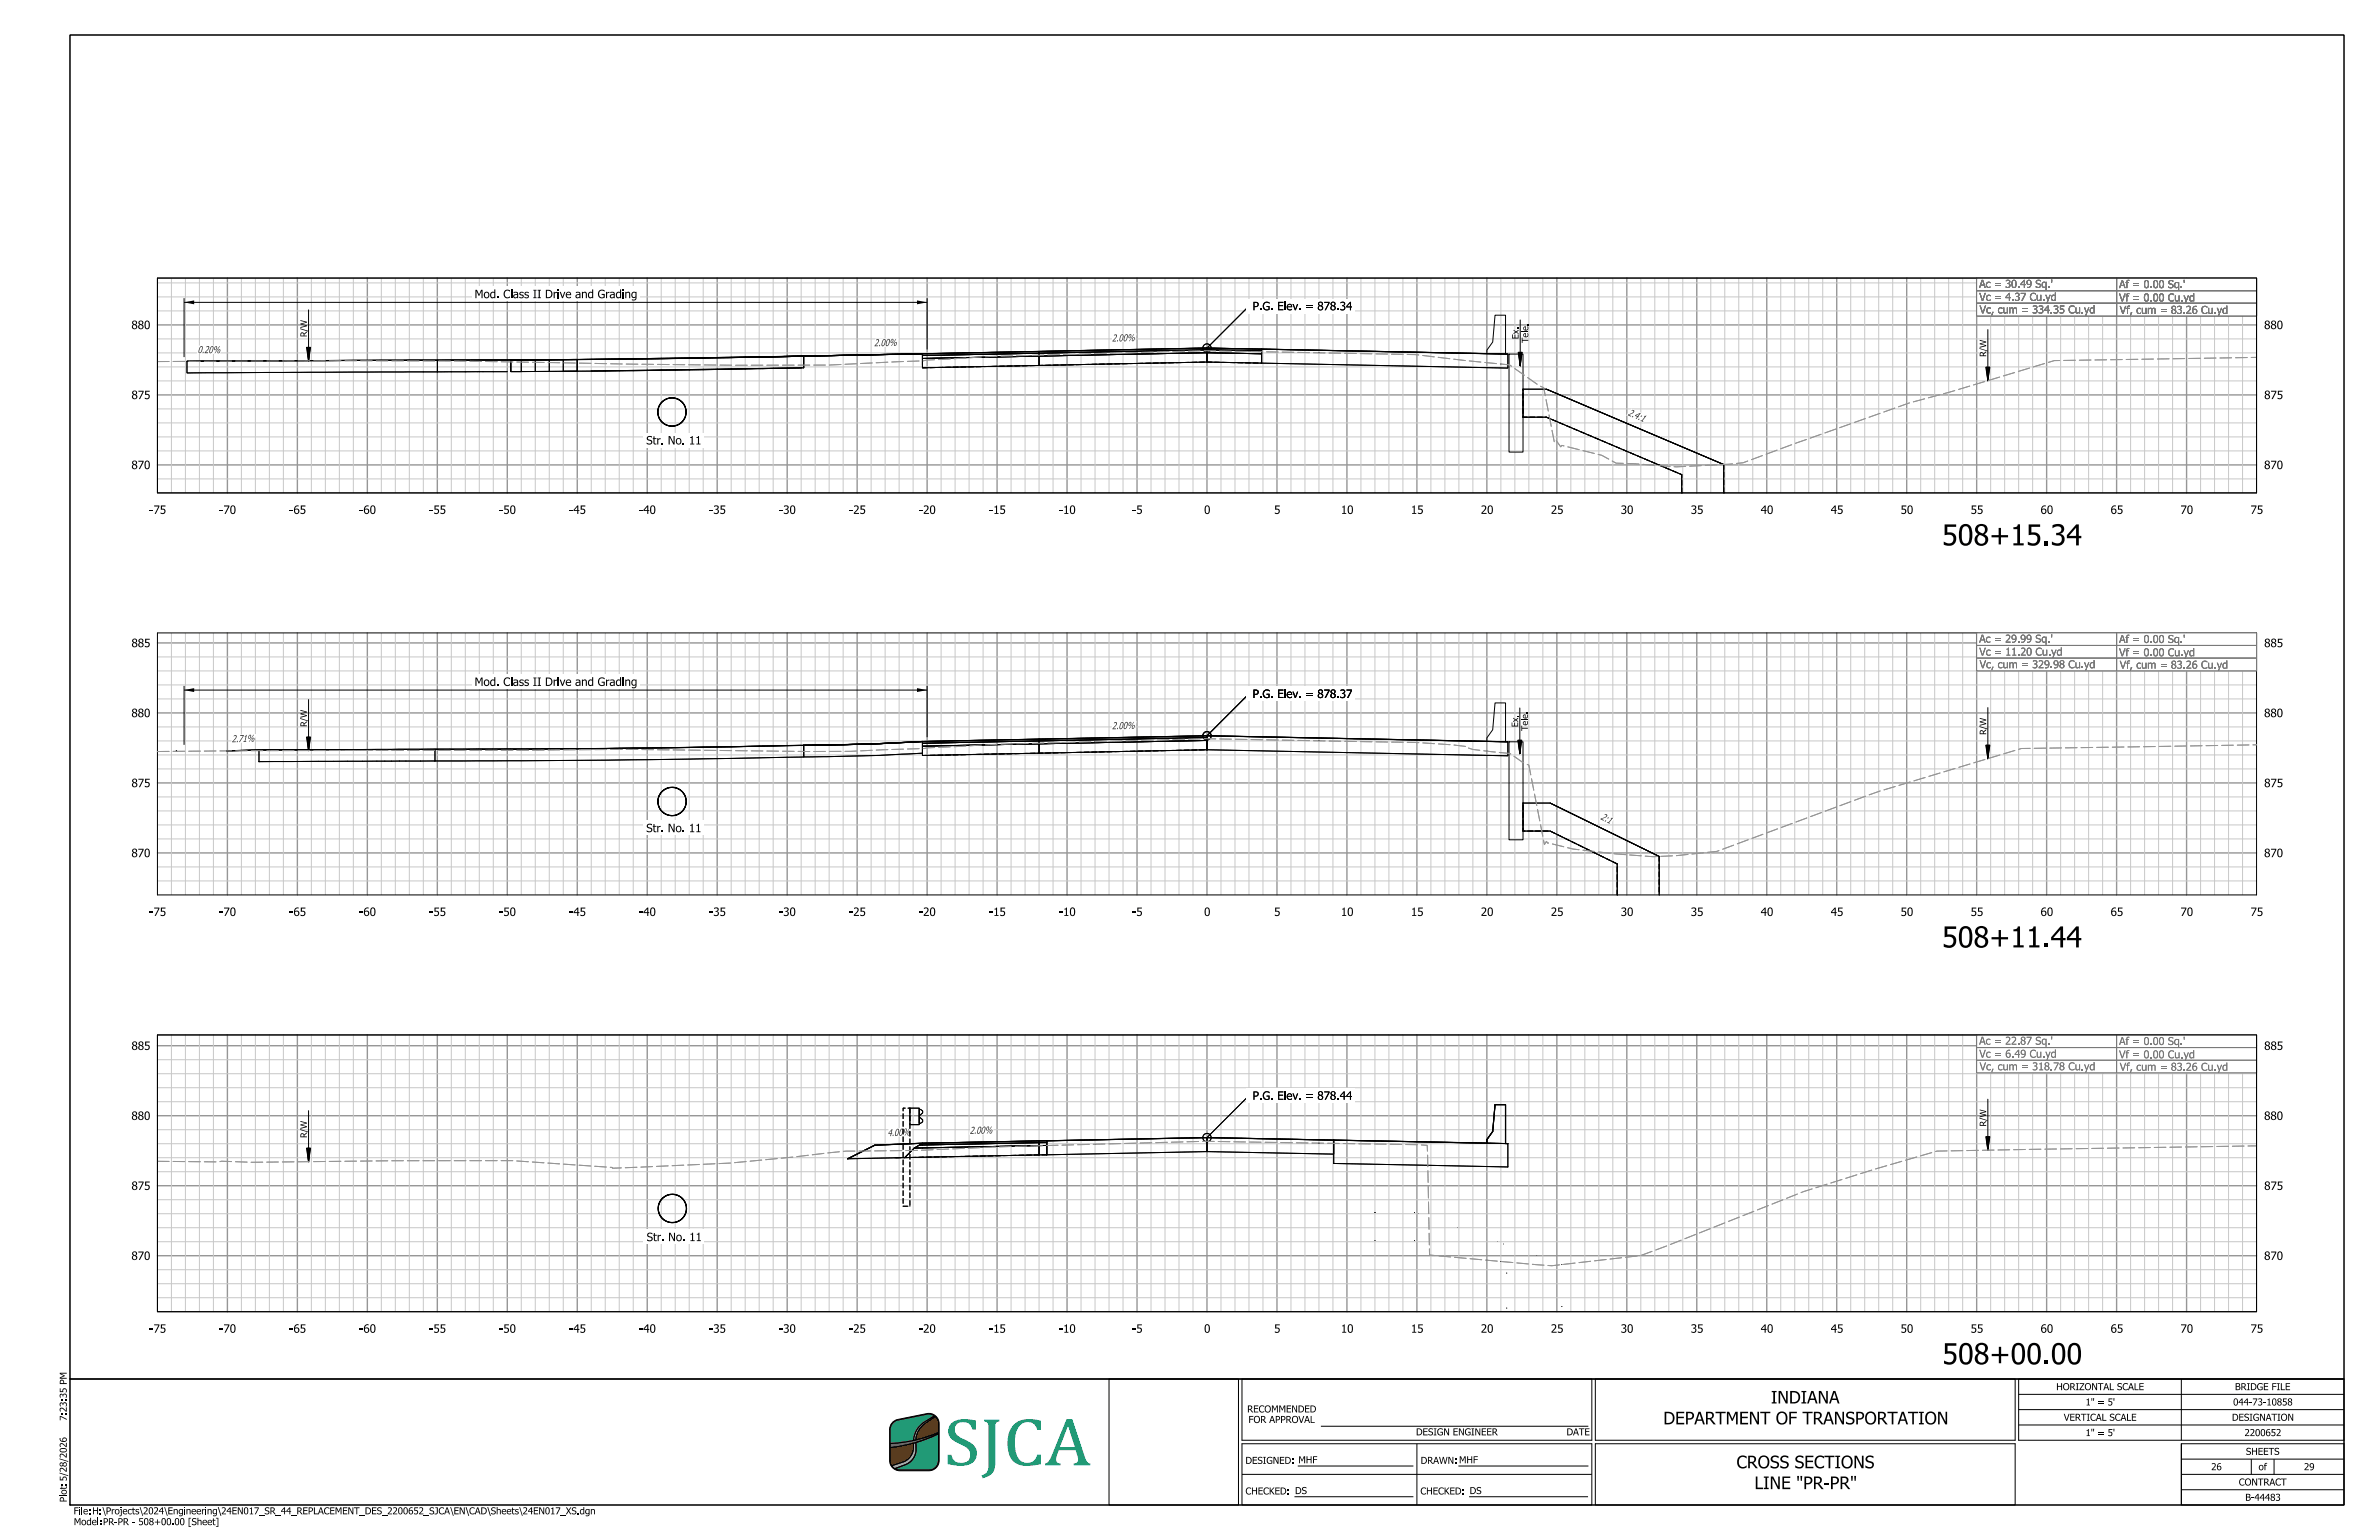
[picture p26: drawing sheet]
<svg xmlns="http://www.w3.org/2000/svg" width="864mm" height="559mm" viewBox="0 0 864 559" stroke-linecap="round" stroke-linejoin="round" font-family="sans-serif">
<defs><g id="words">
<text font-size="16.7" fill="#009695" x="342.6" y="531.7">SJCA</text>
<g font-size="7.6">
<text x="705" y="197.9">508+15.34</text>
<text x="705" y="343.8">508+11.44</text>
<text x="705" y="495">508+00.00</text>
</g>
<g font-size="4.6">
<text x="642.9" y="509.3">INDIANA</text>
<text x="603.8" y="516.8">DEPARTMENT OF TRANSPORTATION</text>
<text x="630.4" y="532.8">CROSS SECTIONS</text>
<text x="636.9" y="540.3">LINE &quot;PR-PR&quot;</text>
</g>
<g font-size="3">
<text x="172.3" y="108.2">Mod. Class II Drive and Grading</text>
<text x="454.7" y="112.6">P.G. Elev. = 878.34</text>
<text x="47.7" y="119.4">880</text>
<text x="821.9" y="119.4">880</text>
<text x="47.7" y="144.8">875</text>
<text x="821.9" y="144.8">875</text>
<text x="234.6" y="161.3">Str. No. 11</text>
<text x="47.7" y="170.2">870</text>
<text x="821.9" y="170.2">870</text>
<text x="54.2" y="186.5">-75</text>
<text x="79.6" y="186.5">-70</text>
<text x="105" y="186.5">-65</text>
<text x="130.4" y="186.5">-60</text>
<text x="155.8" y="186.5">-55</text>
<text x="181.2" y="186.5">-50</text>
<text x="206.6" y="186.5">-45</text>
<text x="232" y="186.5">-40</text>
<text x="257.4" y="186.5">-35</text>
<text x="282.8" y="186.5">-30</text>
<text x="308.2" y="186.5">-25</text>
<text x="333.6" y="186.5">-20</text>
<text x="359" y="186.5">-15</text>
<text x="384.4" y="186.5">-10</text>
<text x="411" y="186.5">-5</text>
<text x="437.1" y="186.5">0</text>
<text x="462.5" y="186.5">5</text>
<text x="486.7" y="186.5">10</text>
<text x="512.2" y="186.5">15</text>
<text x="537.5" y="186.5">20</text>
<text x="563" y="186.5">25</text>
<text x="588.3" y="186.5">30</text>
<text x="613.8" y="186.5">35</text>
<text x="639.1" y="186.5">40</text>
<text x="664.6" y="186.5">45</text>
<text x="689.9" y="186.5">50</text>
<text x="715.4" y="186.5">55</text>
<text x="740.7" y="186.5">60</text>
<text x="766.2" y="186.5">65</text>
<text x="791.5" y="186.5">70</text>
<text x="817" y="186.5">75</text>
<text x="47.7" y="234.8">885</text>
<text x="821.9" y="234.8">885</text>
<text x="172.3" y="248.9">Mod. Class II Drive and Grading</text>
<text x="454.7" y="253.3">P.G. Elev. = 878.37</text>
<text x="47.7" y="260.2">880</text>
<text x="821.9" y="260.2">880</text>
<text x="47.7" y="285.6">875</text>
<text x="821.9" y="285.6">875</text>
<text x="234.6" y="302">Str. No. 11</text>
<text x="47.7" y="311">870</text>
<text x="821.9" y="311">870</text>
<text x="54.2" y="332.4">-75</text>
<text x="79.6" y="332.4">-70</text>
<text x="105" y="332.4">-65</text>
<text x="130.4" y="332.4">-60</text>
<text x="155.8" y="332.4">-55</text>
<text x="181.2" y="332.4">-50</text>
<text x="206.6" y="332.4">-45</text>
<text x="232" y="332.4">-40</text>
<text x="257.4" y="332.4">-35</text>
<text x="282.8" y="332.4">-30</text>
<text x="308.2" y="332.4">-25</text>
<text x="333.6" y="332.4">-20</text>
<text x="359" y="332.4">-15</text>
<text x="384.4" y="332.4">-10</text>
<text x="411" y="332.4">-5</text>
<text x="437.1" y="332.4">0</text>
<text x="462.5" y="332.4">5</text>
<text x="486.7" y="332.4">10</text>
<text x="512.2" y="332.4">15</text>
<text x="537.5" y="332.4">20</text>
<text x="563" y="332.4">25</text>
<text x="588.3" y="332.4">30</text>
<text x="613.8" y="332.4">35</text>
<text x="639.1" y="332.4">40</text>
<text x="664.6" y="332.4">45</text>
<text x="689.9" y="332.4">50</text>
<text x="715.4" y="332.4">55</text>
<text x="740.7" y="332.4">60</text>
<text x="766.2" y="332.4">65</text>
<text x="791.5" y="332.4">70</text>
<text x="817" y="332.4">75</text>
<text x="47.7" y="381">885</text>
<text x="821.9" y="381">885</text>
<text x="454.7" y="399.1">P.G. Elev. = 878.44</text>
<text x="47.7" y="406.4">880</text>
<text x="821.9" y="406.4">880</text>
<text x="47.7" y="431.8">875</text>
<text x="821.9" y="431.8">875</text>
<text x="234.7" y="450.4">Str. No. 11</text>
<text x="47.7" y="457.2">870</text>
<text x="821.9" y="457.2">870</text>
<text x="54.2" y="483.6">-75</text>
<text x="79.6" y="483.6">-70</text>
<text x="105" y="483.6">-65</text>
<text x="130.4" y="483.6">-60</text>
<text x="155.8" y="483.6">-55</text>
<text x="181.2" y="483.6">-50</text>
<text x="206.6" y="483.6">-45</text>
<text x="232" y="483.6">-40</text>
<text x="257.4" y="483.6">-35</text>
<text x="282.8" y="483.6">-30</text>
<text x="308.2" y="483.6">-25</text>
<text x="333.6" y="483.6">-20</text>
<text x="359" y="483.6">-15</text>
<text x="384.4" y="483.6">-10</text>
<text x="411" y="483.6">-5</text>
<text x="437.1" y="483.6">0</text>
<text x="462.5" y="483.6">5</text>
<text x="486.7" y="483.6">10</text>
<text x="512.2" y="483.6">15</text>
<text x="537.5" y="483.6">20</text>
<text x="563" y="483.6">25</text>
<text x="588.3" y="483.6">30</text>
<text x="613.8" y="483.6">35</text>
<text x="639.1" y="483.6">40</text>
<text x="664.6" y="483.6">45</text>
<text x="689.9" y="483.6">50</text>
<text x="715.4" y="483.6">55</text>
<text x="740.7" y="483.6">60</text>
<text x="766.2" y="483.6">65</text>
<text x="791.5" y="483.6">70</text>
<text x="817" y="483.6">75</text>
</g>
<g font-size="2.8" fill="#787878">
<text x="718.5" y="104.4">Ac =</text>
<text x="727.9" y="104.4">30.49 Sq.'</text>
<text x="769.2" y="104.5">Af =0.00 Sq.'</text>
<text x="718.5" y="109.1">Vc =</text>
<text x="718.6" y="113.7">Vc, cum =334.35 Cu.yd</text>
<text x="727.9" y="109.1">4.37 Cu.yd</text>
<text x="769.2" y="109.4">Vf =0.00 Cu.yd</text>
<text x="769.5" y="113.9">Vf, cum =83.26 Cu.yd</text>
<text x="718.5" y="233.2">Ac =</text>
<text x="727.9" y="233.2">29.99 Sq.'</text>
<text x="769.2" y="233.3">Af =0.00 Sq.'</text>
<text x="718.5" y="237.9">Vc =</text>
<text x="727.9" y="237.9">11.20 Cu.yd</text>
<text x="769.2" y="238.1">Vf =0.00 Cu.yd</text>
<text x="718.6" y="242.5">Vc, cum =329.98 Cu.yd</text>
<text x="769.5" y="242.6">Vf, cum =83.26 Cu.yd</text>
<text x="718.5" y="379.1">Ac =</text>
<text x="718.5" y="383.8">Vc =</text>
<text x="727.9" y="379.1">22.87 Sq.'</text>
<text x="727.9" y="383.8">6.49 Cu.yd</text>
<text x="769.2" y="379.2">Af =0.00 Sq.'</text>
<text x="718.6" y="388.4">Vc, cum =318.78 Cu.yd</text>
<text x="769.2" y="384">Vf =0.00 Cu.yd</text>
<text x="769.5" y="388.5">Vf, cum =83.26 Cu.yd</text>
</g>
<g font-size="2.6" fill="#323232">
<text x="317.3" y="125.7" transform="rotate(-1 317.3 125.7)">2.00%</text>
<text x="403.6" y="123.9" transform="rotate(-1 403.6 123.9)">2.00%</text>
<text x="71.7" y="128.1">0.20%</text>
<text x="84.1" y="269.4" transform="rotate(-2 84.1 269.4)">2.71%</text>
<text x="403.6" y="264.6" transform="rotate(-1 403.6 264.6)">2.00%</text>
<text x="580.8" y="297.2" transform="rotate(26 580.8 297.2)">2:1</text>
<text x="322.2" y="412.3" transform="rotate(-2 322.2 412.3)">4.00%</text>
<text x="352" y="411.5" transform="rotate(-1 352 411.5)">2.00%</text>
</g>
<text font-size="2.6" x="590.7" y="150.6" transform="rotate(23 590.7 150.6)">2.4:1</text>
<g font-size="2.5">
<text x="746.4" y="504.4">HORIZONTAL SCALE</text>
<text x="757.1" y="510">1&quot; = 5'</text>
<text x="810.6" y="510">044-73-10858</text>
<text x="811.3" y="504.4">BRIDGE FILE</text>
<text x="24.2" y="515.6" transform="rotate(-90 24.2 515.6)">7:23:35 PM</text>
<text x="452.7" y="512.5">RECOMMENDED</text>
<text x="749.2" y="515.5">VERTICAL SCALE</text>
<text x="810.2" y="515.5">DESIGNATION</text>
<text x="453.2" y="516.3">FOR APPROVAL</text>
<text x="514" y="520.8">DESIGN ENGINEER</text>
<text x="568.7" y="520.8">DATE</text>
<text x="757.1" y="521.1">1&quot; = 5'</text>
<text x="814.8" y="521.1">2200652</text>
<text x="815.3" y="527.9">SHEETS</text>
<text x="452.1" y="531.2">DESIGNED:MHF</text>
<text x="515.7" y="531.2">DRAWN:MHF</text>
<text x="802.7" y="533.5">26</text>
<text x="819.9" y="533.5">of</text>
<text x="836.4" y="533.5">29</text>
<text x="812.7" y="539">CONTRACT</text>
<text x="24.2" y="545.1" transform="rotate(-90 24.2 545.1)">Plot:5/28/2026</text>
<text x="452.1" y="542.3">CHECKED: DS</text>
<text x="515.6" y="542.3">CHECKED: DS</text>
<text x="815" y="544.6">B-44483</text>
<text x="26.7" y="549.5">File:H:\Projects\2024\Engineering\24EN017_SR_44_REPLACEMENT_DES_2200652_SJCA\EN\CAD\Sheets\24EN017_XS.dgn</text>
<text x="26.8" y="553.4">Model:</text>
<text x="37.4" y="553.4">PR-PR - 508+00.00 [Sheet]</text>
</g>
<g font-size="2.4">
<text x="111.4" y="122.3" transform="rotate(-90 111.4 122.3)">R/W</text>
<text x="551.2" y="123.1" transform="rotate(-90 551.2 123.1)">Ex.</text>
<text x="554.8" y="124.4" transform="rotate(-90 554.8 124.4)">Tele.</text>
<text x="721" y="129.5" transform="rotate(-90 721 129.5)">R/W</text>
<text x="111.4" y="263.8" transform="rotate(-90 111.4 263.8)">R/W</text>
<text x="551.1" y="263.9" transform="rotate(-90 551.1 263.9)">Ex.</text>
<text x="554.6" y="265.2" transform="rotate(-90 554.6 265.2)">Tele.</text>
<text x="721" y="266.7" transform="rotate(-90 721 266.7)">R/W</text>
<text x="111.4" y="412.9" transform="rotate(-90 111.4 412.9)">R/W</text>
<text x="721" y="408.7" transform="rotate(-90 721 408.7)">R/W</text>
</g>
</g></defs>
<g fill="none" stroke="#969696" stroke-width=".51">
<path d="M57.1 379.4h762M82.5 375.5v100.5M107.9 375.5v100.5M133.3 375.5v100.5M158.7 375.5v100.5M184.1 375.5v100.5M209.5 375.5v100.5M234.9 375.5v100.5M260.3 375.5v100.5M285.8 375.5v100.5M311.1 375.5v100.5M336.5 375.5v100.5"/>
<path d="M361.9 375.5v100.5M387.3 375.5v100.5M412.7 375.5v100.5M438.1 375.5v100.5M463.5 375.5v100.5M488.9 375.5v100.5M514.3 375.5v100.5M539.8 375.5v100.5M565.1 375.5v100.5M590.5 375.5v100.5M615.9 375.5v100.5M641.3 375.5v100.5"/>
<path d="M666.7 375.5v100.5M692.1 375.5v100.5M717.5 375.5v100.5M742.9 375.5v100.5M768.3 375.5v100.5M793.7 375.5v100.5M57.1 404.8h762M57.1 430.2h762M57.1 455.6h762"/>
</g>
<g fill="none" stroke="#c8c8c8" stroke-width=".36">
<path d="M62.2 375.5v100.5M67.3 375.5v100.5M72.4 375.5v100.5M77.5 375.5v100.5M87.6 375.5v100.5M92.7 375.5v100.5M97.8 375.5v100.5M102.9 375.5v100.5M113 375.5v100.5M118.1 375.5v100.5M123.2 375.5v100.5M128.3 375.5v100.5"/>
<path d="M138.4 375.5v100.5M143.5 375.5v100.5M148.6 375.5v100.5M153.7 375.5v100.5M163.8 375.5v100.5M168.9 375.5v100.5M174 375.5v100.5M179.1 375.5v100.5M189.2 375.5v100.5M194.3 375.5v100.5M199.4 375.5v100.5M204.5 375.5v100.5"/>
<path d="M214.6 375.5v100.5M219.7 375.5v100.5M224.8 375.5v100.5M229.9 375.5v100.5M240 375.5v100.5M245.1 375.5v100.5M250.2 375.5v100.5M255.3 375.5v100.5M265.4 375.5v100.5M270.5 375.5v100.5M275.6 375.5v100.5M280.7 375.5v100.5"/>
<path d="M290.8 375.5v100.5M295.9 375.5v100.5M301 375.5v100.5M306.1 375.5v100.5M316.2 375.5v100.5M321.3 375.5v100.5M326.4 375.5v100.5M331.5 375.5v100.5M341.6 375.5v100.5M346.7 375.5v100.5M351.8 375.5v100.5M356.9 375.5v100.5"/>
<path d="M367 375.5v100.5M372.1 375.5v100.5M377.2 375.5v100.5M382.3 375.5v100.5M392.4 375.5v100.5M397.5 375.5v100.5M402.6 375.5v100.5M407.7 375.5v100.5M417.8 375.5v100.5M422.9 375.5v100.5M428 375.5v100.5M433.1 375.5v100.5"/>
<path d="M443.2 375.5v100.5M448.3 375.5v100.5M453.4 375.5v100.5M458.5 375.5v100.5M468.6 375.5v100.5M473.7 375.5v100.5M478.8 375.5v100.5M483.9 375.5v100.5M494 375.5v100.5M499.1 375.5v100.5M504.2 375.5v100.5M509.3 375.5v100.5"/>
<path d="M519.4 375.5v100.5M524.5 375.5v100.5M529.6 375.5v100.5M534.7 375.5v100.5M544.8 375.5v100.5M549.9 375.5v100.5M555 375.5v100.5M560.1 375.5v100.5M570.2 375.5v100.5M575.3 375.5v100.5M580.4 375.5v100.5M585.5 375.5v100.5"/>
<path d="M595.6 375.5v100.5M600.7 375.5v100.5M605.8 375.5v100.5M610.9 375.5v100.5M621 375.5v100.5M626.1 375.5v100.5M631.2 375.5v100.5M636.3 375.5v100.5M646.4 375.5v100.5M651.5 375.5v100.5M656.6 375.5v100.5M661.7 375.5v100.5"/>
<path d="M671.8 375.5v100.5M676.9 375.5v100.5M682 375.5v100.5M687.1 375.5v100.5M697.2 375.5v100.5M702.3 375.5v100.5M707.4 375.5v100.5M712.5 375.5v100.5M722.6 375.5v100.5M727.7 375.5v100.5M732.8 375.5v100.5M737.9 375.5v100.5"/>
<path d="M748 375.5v100.5M753.1 375.5v100.5M758.2 375.5v100.5M763.3 375.5v100.5M773.4 375.5v100.5M778.5 375.5v100.5M783.6 375.5v100.5M788.7 375.5v100.5M798.8 375.5v100.5M803.9 375.5v100.5M809 375.5v100.5M814.1 375.5v100.5"/>
<path d="M57.1 399.8h762M57.1 394.7h762M57.1 389.6h762M57.1 384.5h762M57.1 415h762M57.1 409.9h762M57.1 435.3h762M57.1 425.2h762M57.1 420.1h762M57.1 450.6h762M57.1 445.5h762M57.1 440.4h762"/>
<path d="M57.1 470.9h762M57.1 465.8h762M57.1 460.7h762"/>
</g>
<g fill="#fff">
<path d="M233.6 446.2h21.9v5.2h-21.9z"/>
<path d="M322.6 409.5l8.5-.3-.7 3-8.5 .4z"/>
<path d="M352.4 408.7l8.6-.2-.8 3.1-8.5 .1z"/>
</g>
<g fill="none" stroke="#000" stroke-width=".36">
<path d="M453.3 397.6l-15.2 15.2"/>
<circle cx="438.1" cy="412.8" r="1.52"/>
</g>
<g fill="#fff">
<path d="M453.6 394.9h38.3v5.2h-38.3z"/>
<path d="M452.3 394.9h3.5v5.2h-3.5z"/>
</g>
<g fill="none" stroke="#000" stroke-width=".36">
<path d="M453.3 397.6l-15.2 15.2"/>
<circle cx="438.1" cy="412.8" r="1.52"/>
</g>
<g fill="#fff">
<path d="M453.6 394.9h38.3v5.2h-38.3z"/>
<path d="M452.3 394.9h3.5v5.2h-3.5z"/>
</g>
<g fill="none" stroke="#000" stroke-width=".36">
<path d="M57.1 375.5h762v100.5h-762zM721.6 398.9v18.4M111.3 416.6h1.4l-.7 4.9zM111.4 416.6l.6 4.9M111.6 416.6l.4 4.9M111.7 416.6l.3 4.9M111.9 416.6l.1 4.9M112 403v18.5M112.1 416.6l-.1 4.9M112.3 416.6l-.3 4.9M112.5 416.6l-.5 4.9M112.6 416.6l-.6 4.9"/>
<path d="M720.9 412.5h1.4l-.7 4.8zM721 412.5l.6 4.8M721.2 412.5l.4 4.8M721.3 412.5l.3 4.8M721.5 412.5l.1 4.8M721.7 412.5l-.1 4.8M721.9 412.5l-.3 4.8M722.1 412.5l-.5 4.8M722.2 412.5l-.6 4.8"/>
</g>
<path d="M466.5 395.9v3.2" fill="none" stroke="#000" stroke-width=".39"/>
<g fill="#000">
<path d="M108.9 409.7l3 1v.2l-3-.9z" fill-rule="evenodd"/>
<path d="M718.5 405.6l3 .9v.3l-3-1z" fill-rule="evenodd"/>
</g>
<path d="M717.5 375.5h101.6v13.8h-101.6z" fill="#fff"/>
<path d="M717.5 375.5h101.6v13.8h-101.6z" fill="none" stroke="#787878" stroke-width=".36"/>
<path d="M717.5 375.5h101.6v13.8h-101.6z" fill="#fff"/>
<path d="M717.5 375.5h101.6v13.8h-101.6zM768.3 375.5v13.8M717.5 380.1h101.6M717.5 384.7h101.6" fill="none" stroke="#787878" stroke-width=".36"/>
<g fill="#787878">
<path d="M744.6 376.1h.4l-.1 1.1h-.3z" fill-rule="evenodd"/>
<path d="M792.7 376.2h.4l-.1 1.1h-.2z" fill-rule="evenodd"/>
<path d="M772.1 376.4a.48 .48 0 0 1 .5-.2 .48 .48 0 0 1 .4 .4l-.1-.1a.45 .45 0 0 0-.5 .1 .45 .45 0 0 0-.2 .4h.6v.3h-.5v1.9h-.4v-1.9h-.3v-.3h.3z" fill-rule="evenodd"/>
<path d="M795.1 382a1.07 1.07 0 0 0-.4 1.4 1.07 1.07 0 0 0 1.3 .5l.5 .1v-3h-.4v1zM795.2 382.3h.9v1.2a.71 .71 0 0 1-1 0 .71 .71 0 0 1 0-1z" fill-rule="evenodd"/>
<path d="M772.1 381.2a.51 .51 0 0 1 .5-.2 .51 .51 0 0 1 .4 .4l-.7 .2-.1 .3h.6v.3h-.6v1.8h-.3v-1.8h-.3v-.3h.3z" fill-rule="evenodd"/>
<path d="M744.8 381.9a1.06 1.06 0 0 0-.3 1.3 1.06 1.06 0 0 0 1.3 .5l.5 .1v-3h-.4v.9l-.7-.1zM745.2 382h.7v1.3a.69 .69 0 0 1-1 0 .69 .69 0 0 1 .1-1z" fill-rule="evenodd"/>
<path d="M759 386.3a1.06 1.06 0 0 0-.5 1.4 1.06 1.06 0 0 0 1.3 .6l.6 .1v-3h-.4v.9zM759.2 386.6h.8v1.2a.69 .69 0 0 1-1 .1 .69 .69 0 0 1 0-1z" fill-rule="evenodd"/>
<path d="M807 386.6a1.06 1.06 0 0 0-.3 1.3 1.06 1.06 0 0 0 1.3 .6h.5v-2.9h-.3v.9l-.7-.2zM807.4 386.7l.8 .1v1.2a.69 .69 0 0 1-1 0 .69 .69 0 0 1 0-1z" fill-rule="evenodd"/>
<path d="M772.3 385.7a.49 .49 0 0 1 .5-.2 .49 .49 0 0 1 .4 .4h-.1a.44 .44 0 0 0-.5 0 .44 .44 0 0 0-.1 .5h.6v.3h-.6v1.8h-.4v-1.8h-.2v-.3h.2z" fill-rule="evenodd"/>
<path d="M744.6 376.1h.4l-.1 1.1h-.3z" fill-rule="evenodd"/>
<path d="M792.7 376.2h.4l-.1 1.1h-.2z" fill-rule="evenodd"/>
<path d="M772.1 376.4a.48 .48 0 0 1 .5-.2 .48 .48 0 0 1 .4 .4l-.1-.1a.45 .45 0 0 0-.5 .1 .45 .45 0 0 0-.2 .4h.6v.3h-.5v1.9h-.4v-1.9h-.3v-.3h.3z" fill-rule="evenodd"/>
<path d="M795.1 382a1.07 1.07 0 0 0-.4 1.4 1.07 1.07 0 0 0 1.3 .5l.5 .1v-3h-.4v1zM795.2 382.3h.9v1.2a.71 .71 0 0 1-1 0 .71 .71 0 0 1 0-1z" fill-rule="evenodd"/>
<path d="M772.1 381.2a.51 .51 0 0 1 .5-.2 .51 .51 0 0 1 .4 .4l-.7 .2-.1 .3h.6v.3h-.6v1.8h-.3v-1.8h-.3v-.3h.3z" fill-rule="evenodd"/>
<path d="M744.8 381.9a1.06 1.06 0 0 0-.3 1.3 1.06 1.06 0 0 0 1.3 .5l.5 .1v-3h-.4v.9l-.7-.1zM745.2 382h.7v1.3a.69 .69 0 0 1-1 0 .69 .69 0 0 1 .1-1z" fill-rule="evenodd"/>
<path d="M759 386.3a1.06 1.06 0 0 0-.5 1.4 1.06 1.06 0 0 0 1.3 .6l.6 .1v-3h-.4v.9zM759.2 386.6h.8v1.2a.69 .69 0 0 1-1 .1 .69 .69 0 0 1 0-1z" fill-rule="evenodd"/>
<path d="M807 386.6a1.06 1.06 0 0 0-.3 1.3 1.06 1.06 0 0 0 1.3 .6h.5v-2.9h-.3v.9l-.7-.2zM807.4 386.7l.8 .1v1.2a.69 .69 0 0 1-1 0 .69 .69 0 0 1 0-1z" fill-rule="evenodd"/>
<path d="M772.3 385.7a.49 .49 0 0 1 .5-.2 .49 .49 0 0 1 .4 .4h-.1a.44 .44 0 0 0-.5 0 .44 .44 0 0 0-.1 .5h.6v.3h-.6v1.8h-.4v-1.8h-.2v-.3h.2z" fill-rule="evenodd"/>
</g>
<g fill="#000">
<path d="M317.5 415.4l.2 .3z" fill-rule="evenodd"/>
<path d="M317.5 415.4l.2 .3z" fill-rule="evenodd"/>
<path d="M317.5 415.4l.2 .3z" fill-rule="evenodd"/>
<path d="M317.5 415.4l.2 .3z" fill-rule="evenodd"/>
<path d="M333.6 415.4l.3 .2z" fill-rule="evenodd"/>
<path d="M333.6 415.4l.3 .2z" fill-rule="evenodd"/>
<path d="M333.6 415.4l.3 .2z" fill-rule="evenodd"/>
<path d="M333.6 415.4l.3 .2z" fill-rule="evenodd"/>
<path d="M334.7 416.4l.3 .3z" fill-rule="evenodd"/>
<path d="M334.7 416.4l.3 .3z" fill-rule="evenodd"/>
<path d="M334.7 414.7l.3 .3z" fill-rule="evenodd"/>
<path d="M334.7 414.7l.3 .3z" fill-rule="evenodd"/>
<path d="M334.7 415.4l.3 .2z" fill-rule="evenodd"/>
<path d="M334.7 415.4l.3 .2z" fill-rule="evenodd"/>
<path d="M334.7 419.8l.3 .2z" fill-rule="evenodd"/>
<path d="M334.7 419.8l.3 .2z" fill-rule="evenodd"/>
<path d="M334.7 416.4l.3 .3z" fill-rule="evenodd"/>
<path d="M334.7 416.4l.3 .3z" fill-rule="evenodd"/>
<path d="M334.7 414.7l.3 .3z" fill-rule="evenodd"/>
<path d="M334.7 414.7l.3 .3z" fill-rule="evenodd"/>
<path d="M334.7 415.4l.3 .2z" fill-rule="evenodd"/>
<path d="M334.7 415.4l.3 .2z" fill-rule="evenodd"/>
<path d="M334.7 419.8l.3 .2z" fill-rule="evenodd"/>
<path d="M334.7 419.8l.3 .2z" fill-rule="evenodd"/>
<path d="M377.1 415.6l.2 .2z" fill-rule="evenodd"/>
<path d="M377.1 415.6l.2 .2z" fill-rule="evenodd"/>
<path d="M377.1 413.9l.2 .2z" fill-rule="evenodd"/>
<path d="M377.1 413.9l.2 .2z" fill-rule="evenodd"/>
<path d="M377.1 419l.2 .2z" fill-rule="evenodd"/>
<path d="M377.1 419l.2 .2z" fill-rule="evenodd"/>
<path d="M377.1 414.5l.2 .2z" fill-rule="evenodd"/>
<path d="M377.1 414.5l.2 .2z" fill-rule="evenodd"/>
<path d="M377.1 415.6l.2 .2z" fill-rule="evenodd"/>
<path d="M377.1 415.6l.2 .2z" fill-rule="evenodd"/>
<path d="M377.1 413.9l.2 .2z" fill-rule="evenodd"/>
<path d="M377.1 413.9l.2 .2z" fill-rule="evenodd"/>
<path d="M377.1 419l.2 .2z" fill-rule="evenodd"/>
<path d="M377.1 419l.2 .2z" fill-rule="evenodd"/>
<path d="M377.1 414.5l.2 .2z" fill-rule="evenodd"/>
<path d="M377.1 414.5l.2 .2z" fill-rule="evenodd"/>
<path d="M478.7 414.7l.2 .3z" fill-rule="evenodd"/>
<path d="M478.7 414.7l.2 .3z" fill-rule="evenodd"/>
<path d="M478.7 414.7l.2 .3z" fill-rule="evenodd"/>
<path d="M478.7 414.7l.2 .3z" fill-rule="evenodd"/>
<path d="M478.7 414.7l.2 .3z" fill-rule="evenodd"/>
<path d="M478.7 414.7l.2 .3z" fill-rule="evenodd"/>
<path d="M478.7 414.7l.2 .3z" fill-rule="evenodd"/>
<path d="M478.7 414.7l.2 .3z" fill-rule="evenodd"/>
<path d="M539.6 414.7l.3 .2z" fill-rule="evenodd"/>
<path d="M539.6 413.4l.3 .3z" fill-rule="evenodd"/>
<path d="M539.6 414.7l.3 .2z" fill-rule="evenodd"/>
<path d="M539.6 413.4l.3 .3z" fill-rule="evenodd"/>
<path d="M541.7 410.5l.3 .2z" fill-rule="evenodd"/>
<path d="M541.7 410.5l.3 .2z" fill-rule="evenodd"/>
<path d="M542.6 400.7l.2 .3z" fill-rule="evenodd"/>
<path d="M542.6 400.7l.2 .3z" fill-rule="evenodd"/>
<path d="M546.4 400.7l.3 .3z" fill-rule="evenodd"/>
<path d="M546.4 414.8l.3 .3z" fill-rule="evenodd"/>
<path d="M546.4 400.7l.3 .3z" fill-rule="evenodd"/>
<path d="M546.4 414.8l.3 .3z" fill-rule="evenodd"/>
<path d="M547.2 414.8l.3 .3z" fill-rule="evenodd"/>
<path d="M547.2 414.8l.3 .3z" fill-rule="evenodd"/>
<path d="M721.5 417.2h.3v.3h-.3z" fill-rule="evenodd"/>
<path d="M721.5 417.2h.3v.3h-.3z" fill-rule="evenodd"/>
<path d="M111.9 421.4h.3v.3h-.3z" fill-rule="evenodd"/>
<path d="M111.9 421.4h.3v.3h-.3z" fill-rule="evenodd"/>
<path d="M307.6 420.3l.2 .3z" fill-rule="evenodd"/>
<path d="M307.6 420.3l.2 .3z" fill-rule="evenodd"/>
<path d="M307.6 420.3l.2 .3z" fill-rule="evenodd"/>
<path d="M307.6 420.3l.2 .3z" fill-rule="evenodd"/>
<path d="M499 439.8l.2 .3z" fill-rule="evenodd"/>
<path d="M499 439.8l.2 .3z" fill-rule="evenodd"/>
<path d="M499 439.8l.2 .3z" fill-rule="evenodd"/>
<path d="M499 439.8l.2 .3z" fill-rule="evenodd"/>
<path d="M547.2 423.3l.3 .3z" fill-rule="evenodd"/>
<path d="M547.2 423.3l.3 .3z" fill-rule="evenodd"/>
<path d="M499 450l.2 .2z" fill-rule="evenodd"/>
<path d="M499 450l.2 .2z" fill-rule="evenodd"/>
<path d="M539.6 457.2l.3 .2z" fill-rule="evenodd"/>
<path d="M539.6 457.2l.3 .2z" fill-rule="evenodd"/>
<path d="M544.7 457.6l.3 .3z" fill-rule="evenodd"/>
<path d="M544.7 457.6l.3 .3z" fill-rule="evenodd"/>
<path d="M566.9 458.7l.2 .3z" fill-rule="evenodd"/>
<path d="M566.9 458.7l.2 .3z" fill-rule="evenodd"/>
<path d="M546.8 461.8l.3 .3z" fill-rule="evenodd"/>
<path d="M546.8 474.5l.3 .3z" fill-rule="evenodd"/>
<path d="M546.8 461.8l.3 .3z" fill-rule="evenodd"/>
<path d="M546.8 474.5l.3 .3z" fill-rule="evenodd"/>
<path d="M566.9 474l.2 .2z" fill-rule="evenodd"/>
<path d="M566.9 474l.2 .2z" fill-rule="evenodd"/>
<circle cx="331.9" cy="416.6" r=".18"/>
<circle cx="397.5" cy="415.3" r=".18"/>
<circle cx="438.1" cy="417.9" r=".18"/>
<circle cx="438.1" cy="412.8" r=".18"/>
<circle cx="438.2" cy="412.8" r=".21"/>
<circle cx="328.4" cy="420.1" r=".18"/>
<circle cx="513.5" cy="440" r=".18"/>
<circle cx="513.5" cy="450.1" r=".18"/>
</g>
<g fill="none" stroke="#000" stroke-width=".36">
<path d="M57.1 375.5h762v100.5h-762zM330.3 402.1h3.4v6h-3.4zM331.9 416.6l1.9-1.1 43.4-.9v1.1zM333.7 402.5l1.2 .6v.7l-1.1 1v.5l1.1 1v.8l-1.2 .6zM333.8 415.5l1.1-.7 42.3-.8v.6zM377.2 415.7l2.8-.1v3.4l-2.8 .1zM377.2 414.6h2.8v1l-2.8 .1zM377.2 414l2.8-.1v.7h-2.8zM380 413.9l58.1-1.1v5.1l-58.1 1.1zM438.2 412.8l46 .9v5.1l-46-.9zM484.2 413.7l63.2 1.3v8.4l-63.2-1.2zM542.7 400.8h3.8v14.1l-6.8-.1v-1.3l2.2-2.9z"/>
<path d="M307.7 420.5l9.9-5 17.3-.7-3 1.8-3.5 3.5zM328.4 420.1l3.5-3.5 45.3-.9v3.4z"/>
<circle cx="244.1" cy="438.5" r="5.2"/>
<circle cx="244.1" cy="438.5" r="5.1"/>
</g>
<path d="M547.4 415l-.9-.1v-14.1h-3.8l-.8 9.8-2.2 2.9v1.3l-101.5-2-103.3 2-17.3 .7-9.9 5" fill="none" stroke="#000" stroke-width=".42"/>
<path d="M330.3 402.1v35.6h-2.5v-35.6h2.5M380 419l-55.3 1.1" fill="none" stroke="#000" stroke-width=".36" stroke-dasharray="1.8 1"/>
<path d="M57.1 421.4l22.3 .2 1-.2 11.1 .3 51.7-.5 42.6-.1 36.4 2.5 .1 .3 42.8-1.9 42.1-4.3h3.6a1127.6 1127.6 0 0 0 56.8-1.7l70.2-1.9 80.3 1.5 .8 39.8 44.4 3.9 32.1-3.7 9.3-3.4 50.1-19.8 25.8-8.2 22.5-6.5 116-1.9" fill="none" stroke="#969696" stroke-width=".36" stroke-dasharray="4.2 1.4"/>
<g fill="none" stroke="#969696" stroke-width=".51">
<path d="M57.1 233.3h762M82.5 229.7v95M107.9 229.7v95M133.3 229.7v95M158.7 229.7v95M184.1 229.7v95M209.5 229.7v95M234.9 229.7v95M260.3 229.7v95M285.8 229.7v95M311.1 229.7v95M336.5 229.7v95"/>
<path d="M361.9 229.7v95M387.3 229.7v95M412.7 229.7v95M438.1 229.7v95M463.5 229.7v95M488.9 229.7v95M514.3 229.7v95M539.8 229.7v95M565.1 229.7v95M590.5 229.7v95M615.9 229.7v95M641.3 229.7v95"/>
<path d="M666.7 229.7v95M692.1 229.7v95M717.5 229.7v95M742.9 229.7v95M768.3 229.7v95M793.7 229.7v95M57.1 258.7h762M57.1 284.1h762M57.1 309.5h762"/>
</g>
<g fill="none" stroke="#c8c8c8" stroke-width=".36">
<path d="M57.1 238.4h762M62.2 229.7v95M67.3 229.7v95M72.4 229.7v95M77.5 229.7v95M87.6 229.7v95M92.7 229.7v95M97.8 229.7v95M102.9 229.7v95M113 229.7v95M118.1 229.7v95M123.2 229.7v95"/>
<path d="M128.3 229.7v95M138.4 229.7v95M143.5 229.7v95M148.6 229.7v95M153.7 229.7v95M163.8 229.7v95M168.9 229.7v95M174 229.7v95M179.1 229.7v95M189.2 229.7v95M194.3 229.7v95M199.4 229.7v95"/>
<path d="M204.5 229.7v95M214.6 229.7v95M219.7 229.7v95M224.8 229.7v95M229.9 229.7v95M240 229.7v95M245.1 229.7v95M250.2 229.7v95M255.3 229.7v95M265.4 229.7v95M270.5 229.7v95M275.6 229.7v95"/>
<path d="M280.7 229.7v95M290.8 229.7v95M295.9 229.7v95M301 229.7v95M306.1 229.7v95M316.2 229.7v95M321.3 229.7v95M326.4 229.7v95M331.5 229.7v95M341.6 229.7v95M346.7 229.7v95M351.8 229.7v95"/>
<path d="M356.9 229.7v95M367 229.7v95M372.1 229.7v95M377.2 229.7v95M382.3 229.7v95M392.4 229.7v95M397.5 229.7v95M402.6 229.7v95M407.7 229.7v95M417.8 229.7v95M422.9 229.7v95M428 229.7v95"/>
<path d="M433.1 229.7v95M443.2 229.7v95M448.3 229.7v95M453.4 229.7v95M458.5 229.7v95M468.6 229.7v95M473.7 229.7v95M478.8 229.7v95M483.9 229.7v95M494 229.7v95M499.1 229.7v95M504.2 229.7v95"/>
<path d="M509.3 229.7v95M519.4 229.7v95M524.5 229.7v95M529.6 229.7v95M534.7 229.7v95M544.8 229.7v95M549.9 229.7v95M555 229.7v95M560.1 229.7v95M570.2 229.7v95M575.3 229.7v95M580.4 229.7v95"/>
<path d="M585.5 229.7v95M595.6 229.7v95M600.7 229.7v95M605.8 229.7v95M610.9 229.7v95M621 229.7v95M626.1 229.7v95M631.2 229.7v95M636.3 229.7v95M646.4 229.7v95M651.5 229.7v95M656.6 229.7v95"/>
<path d="M661.7 229.7v95M671.8 229.7v95M676.9 229.7v95M682 229.7v95M687.1 229.7v95M697.2 229.7v95M702.3 229.7v95M707.4 229.7v95M712.5 229.7v95M722.6 229.7v95M727.7 229.7v95M732.8 229.7v95"/>
<path d="M737.9 229.7v95M748 229.7v95M753.1 229.7v95M758.2 229.7v95M763.3 229.7v95M773.4 229.7v95M778.5 229.7v95M783.6 229.7v95M788.7 229.7v95M798.8 229.7v95M803.9 229.7v95M809 229.7v95"/>
<path d="M814.1 229.7v95M57.1 253.6h762M57.1 248.5h762M57.1 243.5h762M57.1 279h762M57.1 273.9h762M57.1 268.9h762M57.1 263.8h762M57.1 299.3h762M57.1 294.3h762M57.1 289.2h762M57.1 319.7h762"/>
<path d="M57.1 314.6h762M57.1 304.4h762"/>
</g>
<path d="M171.2 244.8h61v5.1h-61z" fill="#fff"/>
<path d="M66.8 248.9v21.4M66.8 250.4h269.7M336.5 248.9v18.6" fill="none" stroke="#000" stroke-width=".36"/>
<path d="M66.8 250.4l3.7-.7v1.4zM332.9 249.7l3.6 .7-3.6 .7z" fill="#000"/>
<path d="M233.5 297.9h21.9v5.1h-21.9z" fill="#fff"/>
<path d="M539.8 269v-1.2l2.1-3 .8-9.7h3.8v14.1M547.8 269.2h5.1v35.5h-5.1z" fill="none" stroke="#000" stroke-width=".36"/>
<g fill="#fff">
<path d="M582.5 294.9l3.9 1.9-2.1 2.4-3.9-1.9z"/>
<path d="M84.5 266.6l8.6-.3-.7 3.1-8.6 .2z"/>
<path d="M404.1 261.8l8.5-.1-.7 3-8.6 .2z"/>
</g>
<g fill="none" stroke="#000" stroke-width=".36">
<path d="M453.3 251.8l-15.2 15.2"/>
<circle cx="438.1" cy="267" r="1.52"/>
</g>
<g fill="#fff">
<path d="M453.6 249.2h38.2v5.2h-38.2z"/>
<path d="M452.3 249.2h3.5v5.2h-3.5z"/>
</g>
<g fill="none" stroke="#000" stroke-width=".36">
<path d="M453.3 251.8l-15.2 15.2"/>
<circle cx="438.1" cy="267" r="1.52"/>
</g>
<g fill="#fff">
<path d="M453.6 249.2h38.2v5.2h-38.2z"/>
<path d="M452.3 249.2h3.5v5.2h-3.5z"/>
</g>
<g fill="none" stroke="#000" stroke-width=".36">
<path d="M453.3 251.8l-15.2 15.2"/>
<circle cx="438.1" cy="267" r="1.52"/>
</g>
<g fill="#fff">
<path d="M453.6 249.2h38.2v5.2h-38.2z"/>
<path d="M452.3 249.2h3.5v5.2h-3.5z"/>
</g>
<g fill="none" stroke="#000" stroke-width=".36">
<path d="M57.1 229.7h762v95h-762zM112 253.9v18.4M551.7 256.9v16.6M721.6 256.8v18.5M111.3 267.5h1.4l-.7 4.8zM111.4 267.5l.6 4.8M111.6 267.5l.4 4.8M111.7 267.5l.3 4.8M111.9 267.5l.1 4.8M112.1 267.5l-.1 4.8M112.3 267.5l-.3 4.8M112.5 267.5l-.5 4.8"/>
<path d="M112.6 267.5l-.6 4.8M551 268.6h1.5l-.8 4.9zM551.1 268.6l.6 4.9M551.3 268.6l.4 4.9M551.4 268.6l.3 4.9M551.5 268.6l.2 4.9M551.9 268.6l-.2 4.9M552 268.6l-.3 4.9M552.1 268.6l-.4 4.9M552.2 261.2h2.4M552.3 268.6l-.6 4.9M720.9 270.4h1.4l-.7 4.9z"/>
<path d="M721 270.4l.6 4.9M721.2 270.4l.4 4.9M721.3 270.4l.3 4.9M721.5 270.4l.1 4.9M721.7 270.4l-.1 4.9M721.9 270.4l-.3 4.9M722.1 270.4l-.5 4.9M722.2 270.4l-.6 4.9"/>
</g>
<g fill="#000">
<path d="M178.2 246.8a1.15 1.15 0 0 0-.3 1.4 1.15 1.15 0 0 0 1.3 .6l.2-.2v.3h.4v-3.2h-.4v1l-.5-.2zM178.6 247h.8v1.3a.74 .74 0 0 1-1 0 .74 .74 0 0 1 0-1z" fill-rule="evenodd"/>
<path d="M213.7 246.8a1.12 1.12 0 0 0-.3 1.5 1.12 1.12 0 0 0 1.4 .5l.5 .1v-3.2h-.4v1l-.5-.2zM214.1 247h.8v1.3a.74 .74 0 0 1-1 0 .74 .74 0 0 1 0-1z" fill-rule="evenodd"/>
<path d="M223.8 246.8a1.14 1.14 0 0 0-.3 1.5 1.14 1.14 0 0 0 1.4 .5l.2-.2v.3h.4v-3.2h-.4v1l-.6-.2zM224.2 247h.9v1.3a.74 .74 0 0 1-1.1 0 .74 .74 0 0 1 0-1z" fill-rule="evenodd"/>
<path d="M108.9 260.6l3 .9v.3l-3-1z" fill-rule="evenodd"/>
<path d="M718.5 263.5l3 .9v.3l-3-.9z" fill-rule="evenodd"/>
</g>
<path d="M185.7 245.7v3.2M466.5 250.1v3.2" fill="none" stroke="#000" stroke-width=".39"/>
<path d="M717.5 229.7h101.6v13.7h-101.6z" fill="#fff"/>
<path d="M717.5 229.7h101.6v13.7h-101.6z" fill="none" stroke="#787878" stroke-width=".36"/>
<path d="M717.5 229.7h101.6v13.7h-101.6z" fill="#fff"/>
<path d="M717.5 229.7h101.6v13.7h-101.6z" fill="none" stroke="#787878" stroke-width=".36"/>
<path d="M717.5 229.7h101.6v13.7h-101.6z" fill="#fff"/>
<path d="M717.5 229.7h101.6v13.7h-101.6zM717.5 234.2h101.6M717.5 238.8h101.6M768.3 229.7v13.7" fill="none" stroke="#787878" stroke-width=".36"/>
<g fill="#787878">
<path d="M744.6 230.2h.4l-.1 1.1h-.3z" fill-rule="evenodd"/>
<path d="M792.7 230.3h.4l-.1 1.1h-.2z" fill-rule="evenodd"/>
<path d="M772.1 230.5a.47 .47 0 0 1 .5-.2 .47 .47 0 0 1 .4 .3l-.7 .3-.1 .2h.6v.4h-.5v1.8h-.4v-1.8h-.3v-.4h.3z" fill-rule="evenodd"/>
<path d="M795.1 236.1a1.07 1.07 0 0 0-.4 1.4 1.07 1.07 0 0 0 1.3 .5l.5 .1v-2.9h-.4v.9zM795.3 236.3l.8 .1v1.2a.7 .7 0 0 1-1 0 .7 .7 0 0 1 0-1z" fill-rule="evenodd"/>
<path d="M772.1 235.3a.49 .49 0 0 1 .5-.2 .49 .49 0 0 1 .4 .4l-.7 .2-.1 .3h.6v.3h-.6v1.8h-.3v-1.8h-.3v-.3h.3z" fill-rule="evenodd"/>
<path d="M747.1 235.9a1.05 1.05 0 0 0-.5 1.3 1.05 1.05 0 0 0 1.4 .6l.5 .1v-3h-.4v.9zM747.3 236.1h.8v1.3a.71 .71 0 0 1-1 0 .71 .71 0 0 1 0-1z" fill-rule="evenodd"/>
<path d="M758.9 240.6a1.05 1.05 0 0 0-.3 1.3 1.05 1.05 0 0 0 1.2 .5l.6 .1v-3h-.4v.9l-.5-.1zM759.2 240.7h.8v1.2a.69 .69 0 0 1-1 .1 .69 .69 0 0 1 0-1z" fill-rule="evenodd"/>
<path d="M807 240.7a1.05 1.05 0 0 0-.2 1.3 1.05 1.05 0 0 0 1.2 .6h.5v-3h-.3v1l-.7-.2zM807.3 240.9h.9v1.2a.7 .7 0 0 1-1 0 .7 .7 0 0 1 0-1z" fill-rule="evenodd"/>
<path d="M772.3 239.8a.51 .51 0 0 1 .5-.2 .51 .51 0 0 1 .4 .4h-.1a.44 .44 0 0 0-.5 0 .44 .44 0 0 0-.1 .5h.6v.3h-.6v1.8h-.4v-1.8h-.2v-.3h.2z" fill-rule="evenodd"/>
<path d="M744.6 230.2h.4l-.1 1.1h-.3z" fill-rule="evenodd"/>
<path d="M792.7 230.3h.4l-.1 1.1h-.2z" fill-rule="evenodd"/>
<path d="M772.1 230.5a.47 .47 0 0 1 .5-.2 .47 .47 0 0 1 .4 .3l-.7 .3-.1 .2h.6v.4h-.5v1.8h-.4v-1.8h-.3v-.4h.3z" fill-rule="evenodd"/>
<path d="M795.1 236.1a1.07 1.07 0 0 0-.4 1.4 1.07 1.07 0 0 0 1.3 .5l.5 .1v-2.9h-.4v.9zM795.3 236.3l.8 .1v1.2a.7 .7 0 0 1-1 0 .7 .7 0 0 1 0-1z" fill-rule="evenodd"/>
<path d="M772.1 235.3a.49 .49 0 0 1 .5-.2 .49 .49 0 0 1 .4 .4l-.7 .2-.1 .3h.6v.3h-.6v1.8h-.3v-1.8h-.3v-.3h.3z" fill-rule="evenodd"/>
<path d="M747.1 235.9a1.05 1.05 0 0 0-.5 1.3 1.05 1.05 0 0 0 1.4 .6l.5 .1v-3h-.4v.9zM747.3 236.1h.8v1.3a.71 .71 0 0 1-1 0 .71 .71 0 0 1 0-1z" fill-rule="evenodd"/>
<path d="M758.9 240.6a1.05 1.05 0 0 0-.3 1.3 1.05 1.05 0 0 0 1.2 .5l.6 .1v-3h-.4v.9l-.5-.1zM759.2 240.7h.8v1.2a.69 .69 0 0 1-1 .1 .69 .69 0 0 1 0-1z" fill-rule="evenodd"/>
<path d="M807 240.7a1.05 1.05 0 0 0-.2 1.3 1.05 1.05 0 0 0 1.2 .6h.5v-3h-.3v1l-.7-.2zM807.3 240.9h.9v1.2a.7 .7 0 0 1-1 0 .7 .7 0 0 1 0-1z" fill-rule="evenodd"/>
<path d="M772.3 239.8a.51 .51 0 0 1 .5-.2 .51 .51 0 0 1 .4 .4h-.1a.44 .44 0 0 0-.5 0 .44 .44 0 0 0-.1 .5h.6v.3h-.6v1.8h-.4v-1.8h-.2v-.3h.2z" fill-rule="evenodd"/>
<path d="M744.6 230.2h.4l-.1 1.1h-.3z" fill-rule="evenodd"/>
<path d="M792.7 230.3h.4l-.1 1.1h-.2z" fill-rule="evenodd"/>
<path d="M772.1 230.5a.47 .47 0 0 1 .5-.2 .47 .47 0 0 1 .4 .3l-.7 .3-.1 .2h.6v.4h-.5v1.8h-.4v-1.8h-.3v-.4h.3z" fill-rule="evenodd"/>
<path d="M795.1 236.1a1.07 1.07 0 0 0-.4 1.4 1.07 1.07 0 0 0 1.3 .5l.5 .1v-2.9h-.4v.9zM795.3 236.3l.8 .1v1.2a.7 .7 0 0 1-1 0 .7 .7 0 0 1 0-1z" fill-rule="evenodd"/>
<path d="M772.1 235.3a.49 .49 0 0 1 .5-.2 .49 .49 0 0 1 .4 .4l-.7 .2-.1 .3h.6v.3h-.6v1.8h-.3v-1.8h-.3v-.3h.3z" fill-rule="evenodd"/>
<path d="M747.1 235.9a1.05 1.05 0 0 0-.5 1.3 1.05 1.05 0 0 0 1.4 .6l.5 .1v-3h-.4v.9zM747.3 236.1h.8v1.3a.71 .71 0 0 1-1 0 .71 .71 0 0 1 0-1z" fill-rule="evenodd"/>
<path d="M758.9 240.6a1.05 1.05 0 0 0-.3 1.3 1.05 1.05 0 0 0 1.2 .5l.6 .1v-3h-.4v.9l-.5-.1zM759.2 240.7h.8v1.2a.69 .69 0 0 1-1 .1 .69 .69 0 0 1 0-1z" fill-rule="evenodd"/>
<path d="M807 240.7a1.05 1.05 0 0 0-.2 1.3 1.05 1.05 0 0 0 1.2 .6h.5v-3h-.3v1l-.7-.2zM807.3 240.9h.9v1.2a.7 .7 0 0 1-1 0 .7 .7 0 0 1 0-1z" fill-rule="evenodd"/>
<path d="M772.3 239.8a.51 .51 0 0 1 .5-.2 .51 .51 0 0 1 .4 .4h-.1a.44 .44 0 0 0-.5 0 .44 .44 0 0 0-.1 .5h.6v.3h-.6v1.8h-.4v-1.8h-.2v-.3h.2z" fill-rule="evenodd"/>
</g>
<g fill="none" stroke="#000" stroke-width=".36">
<path d="M64 272.5l.1 .1M94 272.1l-11.7 .4M157.9 276.1h.1M157.9 271.9l-63.9 .2v4.3l63.9-.3M157.9 271.9v4.2M290.8 270.5l-71.1 1.1-61.8 .3M291.7 270.4v4.3l-72 1.1-61.8 .3M291.7 270.4l27.5-.5 15.7-.8v4.2l-15.7 .8-27.5 .6zM334.9 269.7l42.3-.8v1l-42.3 .9zM334.9 269.1l42.3-.9v.7l-42.3 .8zM334.9 270.8l42.3-.9v3.4l-42.3 .8zM377.2 269.9l60.9-1.2v3.4l-60.9 1.2z"/>
<path d="M377.2 268.9l60.9-1.3v1.1l-60.9 1.2zM377.2 268.2l60.9-1.2v.6l-60.9 1.3zM438.1 267l109.3 2.2v5l-109.3-2.1zM438.1 267v5.1M562.7 291.4l39.6 19.4M587.1 324.7v-11.2l-24.4-11.9h-9.8v-10.2h9.8l39.6 19.4v13.9M587.1 324.7h.1M602.3 324.7h.1"/>
<circle cx="244" cy="290.8" r="5.2"/>
<circle cx="244" cy="290.8" r="5.1"/>
</g>
<g fill="#000">
<path d="M64 272.5l.3 .3z" fill-rule="evenodd"/>
<path d="M64 272.5l.3 .3z" fill-rule="evenodd"/>
<path d="M82.2 272.3l.2 .3z" fill-rule="evenodd"/>
<path d="M82.2 272.3l.2 .3z" fill-rule="evenodd"/>
<path d="M111.9 272.2h.3v.3h-.3z" fill-rule="evenodd"/>
<path d="M111.9 272.2h.3v.3h-.3z" fill-rule="evenodd"/>
<path d="M291.6 270.3l.3 .3z" fill-rule="evenodd"/>
<path d="M291.6 270.3l.3 .3z" fill-rule="evenodd"/>
<path d="M334.7 268.9l.3 .3z" fill-rule="evenodd"/>
<path d="M334.7 268.9l.3 .3z" fill-rule="evenodd"/>
<path d="M334.7 268.9l.3 .3z" fill-rule="evenodd"/>
<path d="M334.7 268.9l.3 .3z" fill-rule="evenodd"/>
<path d="M377.1 269.8l.2 .2z" fill-rule="evenodd"/>
<path d="M377.1 269.8l.2 .2z" fill-rule="evenodd"/>
<path d="M377.1 268.1l.2 .2z" fill-rule="evenodd"/>
<path d="M377.1 268.1l.2 .2z" fill-rule="evenodd"/>
<path d="M377.1 273.2l.2 .2z" fill-rule="evenodd"/>
<path d="M377.1 273.2l.2 .2z" fill-rule="evenodd"/>
<path d="M377.1 268.7l.2 .3z" fill-rule="evenodd"/>
<path d="M377.1 268.7l.2 .3z" fill-rule="evenodd"/>
<path d="M377.1 269.8l.2 .2z" fill-rule="evenodd"/>
<path d="M377.1 269.8l.2 .2z" fill-rule="evenodd"/>
<path d="M377.1 268.1l.2 .2z" fill-rule="evenodd"/>
<path d="M377.1 268.1l.2 .2z" fill-rule="evenodd"/>
<path d="M377.1 273.2l.2 .2z" fill-rule="evenodd"/>
<path d="M377.1 273.2l.2 .2z" fill-rule="evenodd"/>
<path d="M377.1 268.7l.2 .3z" fill-rule="evenodd"/>
<path d="M377.1 268.7l.2 .3z" fill-rule="evenodd"/>
<path d="M438 266.8h.3v.3h-.3z" fill-rule="evenodd"/>
<path d="M438 266.8h.3v.3h-.3z" fill-rule="evenodd"/>
<path d="M539.6 272.4l.3 .3z" fill-rule="evenodd"/>
<path d="M539.6 272.4l.3 .3z" fill-rule="evenodd"/>
<path d="M721.5 275.1h.3v.3h-.3z" fill-rule="evenodd"/>
<path d="M721.5 275.1h.3v.3h-.3z" fill-rule="evenodd"/>
<path d="M562.6 291.3l.2 .2z" fill-rule="evenodd"/>
<path d="M562.6 291.3l.2 .2z" fill-rule="evenodd"/>
<path d="M562.6 301.4l.2 .3z" fill-rule="evenodd"/>
<path d="M562.6 301.4l.2 .3z" fill-rule="evenodd"/>
<path d="M587 313.4l.2 .2z" fill-rule="evenodd"/>
<path d="M587 313.4l.2 .2z" fill-rule="evenodd"/>
<path d="M602.2 310.6l.2 .3z" fill-rule="evenodd"/>
<path d="M602.2 310.6l.2 .3z" fill-rule="evenodd"/>
<circle cx="94" cy="276.4" r=".18"/>
<circle cx="94" cy="272.1" r=".18"/>
<circle cx="397.5" cy="269.1" r=".18"/>
<circle cx="438.1" cy="272.1" r=".18"/>
<circle cx="438.1" cy="267" r=".18"/>
<circle cx="438.1" cy="268.7" r=".18"/>
<circle cx="438.1" cy="267.6" r=".18"/>
<circle cx="478.8" cy="268.7" r=".18"/>
<circle cx="544.8" cy="273.1" r=".18"/>
<circle cx="552.9" cy="291.4" r=".18"/>
<circle cx="552.9" cy="301.6" r=".18"/>
</g>
<path d="M64 272.5l.1 .1M291.7 270.4l-72 1.2-120 .5-17.4 .4M334.9 269.1l-18.5 .8-24.7 .5M334.9 269.1l-15.7 .8-27.5 .5M334.9 269.1l82.2-1.7a420.9 420.9 0 0 1 33.5-.2l96.8 2" fill="none" stroke="#000" stroke-width=".42"/>
<path d="M334.9 274.1l103.2-2M602.3 310.8v13.9M587.1 324.7v-11.2l-24.4-11.9h-9.8v-10.2" fill="none" stroke="#000" stroke-width=".36" stroke-dasharray="1.8 1"/>
<path d="M57.1 272.7l171-.8 65.4 .8 15.3-.1 26.7-1 24.1-1.4 78-2.2 58.7 1.1a291.3 291.3 0 0 1 36.6 1.8l.1 .5 1.7 .6 13.4 1.4 4.4 3.1 2.5 1.1 5.6 28.9 .8-1.2 .5 .7 9.1 2.1 15.5 1.7 13.6 1.1 8.4-.4 14.8-1.6 59.1-21.8 51.4-15.5 85.3-1.3" fill="none" stroke="#969696" stroke-width=".36" stroke-dasharray="4.2 1.4"/>
<g fill="none" stroke="#969696" stroke-width=".51">
<path d="M57.1 117.9h762M82.5 100.9v78M107.9 100.9v78M133.3 100.9v78M158.7 100.9v78M184.1 100.9v78M209.5 100.9v78M234.9 100.9v78M260.3 100.9v78M285.8 100.9v78M311.1 100.9v78M336.5 100.9v78"/>
<path d="M361.9 100.9v78M387.3 100.9v78M412.7 100.9v78M438.1 100.9v78M463.5 100.9v78M488.9 100.9v78M514.3 100.9v78M539.8 100.9v78M565.1 100.9v78M590.5 100.9v78M615.9 100.9v78M641.3 100.9v78"/>
<path d="M666.7 100.9v78M692.1 100.9v78M717.5 100.9v78M742.9 100.9v78M768.3 100.9v78M793.7 100.9v78M57.1 143.3h762M57.1 168.7h762"/>
</g>
<g fill="none" stroke="#c8c8c8" stroke-width=".36">
<path d="M57.1 112.8h762M57.1 107.7h762M57.1 102.7h762M62.2 100.9v78M67.3 100.9v78M72.4 100.9v78M77.5 100.9v78M87.6 100.9v78M92.7 100.9v78M97.8 100.9v78M102.9 100.9v78M113 100.9v78"/>
<path d="M118.1 100.9v78M123.2 100.9v78M128.3 100.9v78M138.4 100.9v78M143.5 100.9v78M148.6 100.9v78M153.7 100.9v78M163.8 100.9v78M168.9 100.9v78M174 100.9v78M179.1 100.9v78M189.2 100.9v78"/>
<path d="M194.3 100.9v78M199.4 100.9v78M204.5 100.9v78M214.6 100.9v78M219.7 100.9v78M224.8 100.9v78M229.9 100.9v78M240 100.9v78M245.1 100.9v78M250.2 100.9v78M255.3 100.9v78M265.4 100.9v78"/>
<path d="M270.5 100.9v78M275.6 100.9v78M280.7 100.9v78M290.8 100.9v78M295.9 100.9v78M301 100.9v78M306.1 100.9v78M316.2 100.9v78M321.3 100.9v78M326.4 100.9v78M331.5 100.9v78M341.6 100.9v78"/>
<path d="M346.7 100.9v78M351.8 100.9v78M356.9 100.9v78M367 100.9v78M372.1 100.9v78M377.2 100.9v78M382.3 100.9v78M392.4 100.9v78M397.5 100.9v78M402.6 100.9v78M407.7 100.9v78M417.8 100.9v78"/>
<path d="M422.9 100.9v78M428 100.9v78M433.1 100.9v78M443.2 100.9v78M448.3 100.9v78M453.4 100.9v78M458.5 100.9v78M468.6 100.9v78M473.7 100.9v78M478.8 100.9v78M483.9 100.9v78M494 100.9v78"/>
<path d="M499.1 100.9v78M504.2 100.9v78M509.3 100.9v78M519.4 100.9v78M524.5 100.9v78M529.6 100.9v78M534.7 100.9v78M544.8 100.9v78M549.9 100.9v78M555 100.9v78M560.1 100.9v78M570.2 100.9v78"/>
<path d="M575.3 100.9v78M580.4 100.9v78M585.5 100.9v78M595.6 100.9v78M600.7 100.9v78M605.8 100.9v78M610.9 100.9v78M621 100.9v78M626.1 100.9v78M631.2 100.9v78M636.3 100.9v78M646.4 100.9v78"/>
<path d="M651.5 100.9v78M656.6 100.9v78M661.7 100.9v78M671.8 100.9v78M676.9 100.9v78M682 100.9v78M687.1 100.9v78M697.2 100.9v78M702.3 100.9v78M707.4 100.9v78M712.5 100.9v78M722.6 100.9v78"/>
<path d="M727.7 100.9v78M732.8 100.9v78M737.9 100.9v78M748 100.9v78M753.1 100.9v78M758.2 100.9v78M763.3 100.9v78M773.4 100.9v78M778.5 100.9v78M783.6 100.9v78M788.7 100.9v78M798.8 100.9v78"/>
<path d="M803.9 100.9v78M809 100.9v78M814.1 100.9v78M57.1 138.2h762M57.1 133.1h762M57.1 128.1h762M57.1 123h762M57.1 158.5h762M57.1 153.5h762M57.1 148.4h762M57.1 173.8h762M57.1 163.6h762"/>
</g>
<path d="M171.2 104.1h61v5.2h-61z" fill="#fff"/>
<path d="M66.8 108.2v21.4M66.8 109.7h269.7M336.5 108.2v18.6" fill="none" stroke="#000" stroke-width=".36"/>
<path d="M66.8 109.7l3.7-.7v1.4zM332.9 109l3.6 .7-3.6 .7z" fill="#000"/>
<path d="M233.5 157.2h21.9v5.1h-21.9z" fill="#fff"/>
<path d="M539.8 128.3v-1.2l2.1-3 .8-9.7h3.8v14.1M547.8 128.5h5.1v35.5h-5.1z" fill="none" stroke="#000" stroke-width=".36"/>
<g fill="#fff">
<path d="M317.7 122.9l8.6-.2-.8 3.1-8.5 .1z"/>
<path d="M72.2 125.4h8.6l-.9 3h-8.5z"/>
<path d="M592.2 148.3l6.2 2.6-1.9 2.5-6.2-2.7z"/>
<path d="M404.1 121.1l8.5-.1-.7 3-8.6 .2z"/>
</g>
<g fill="none" stroke="#000" stroke-width=".36">
<path d="M453.3 111.1l-15.2 15.2"/>
<circle cx="438.1" cy="126.3" r="1.52"/>
</g>
<g fill="#fff">
<path d="M453.6 108.5h38.3v5.2h-38.3z"/>
<path d="M452.3 108.5h3.5v5.2h-3.5z"/>
</g>
<g fill="none" stroke="#000" stroke-width=".36">
<path d="M453.3 111.1l-15.2 15.2"/>
<circle cx="438.1" cy="126.3" r="1.52"/>
</g>
<g fill="#fff">
<path d="M453.6 108.5h38.3v5.2h-38.3z"/>
<path d="M452.3 108.5h3.5v5.2h-3.5z"/>
</g>
<g fill="none" stroke="#000" stroke-width=".36">
<path d="M57.1 100.9h762v78h-762zM112 112.4v18.5M551.9 116.1v16.6M721.6 119.6v18.5M111.3 126h1.4l-.7 4.9zM111.4 126l.6 4.9M111.6 126l.4 4.9M111.7 126l.3 4.9M111.9 126l.1 4.9M112.1 126l-.1 4.9M112.3 126l-.3 4.9M112.5 126l-.5 4.9"/>
<path d="M112.6 126l-.6 4.9M551.1 127.8h1.5l-.7 4.9zM551.3 127.8l.6 4.9M551.4 127.8l.5 4.9M551.5 127.8l.4 4.9M551.7 127.8l.2 4.9M552 127.8l-.1 4.9M552.1 127.8l-.2 4.9M552.3 127.8l-.4 4.9M552.3 120.4h2.5M552.4 127.8l-.5 4.9M720.9 133.2h1.4l-.7 4.9z"/>
<path d="M721 133.2l.6 4.9M721.2 133.2l.4 4.9M721.3 133.2l.3 4.9M721.5 133.2l.1 4.9M721.7 133.2l-.1 4.9M721.9 133.2l-.3 4.9M722.1 133.2l-.5 4.9M722.2 133.2l-.6 4.9"/>
</g>
<g fill="#000">
<path d="M108.9 119.1l3 1v.2l-3-.9z" fill-rule="evenodd"/>
<path d="M178.2 106.2a1.14 1.14 0 0 0-.3 1.4 1.14 1.14 0 0 0 1.3 .5l.2-.2v.3h.4v-3.2h-.4v1l-.5-.2zM178.6 106.3h.8v1.3a.74 .74 0 0 1-1 .1 .74 .74 0 0 1 0-1.1z" fill-rule="evenodd"/>
<path d="M213.7 106.2a1.12 1.12 0 0 0-.3 1.4 1.12 1.12 0 0 0 1.4 .5l.5 .1v-3.2h-.4v1l-.5-.2zM214.1 106.3h.8v1.3a.74 .74 0 0 1-1 .1 .74 .74 0 0 1 0-1.1z" fill-rule="evenodd"/>
<path d="M223.8 106.2a1.14 1.14 0 0 0-.3 1.4 1.14 1.14 0 0 0 1.4 .5l.2-.2v.3h.4v-3.2h-.4v1l-.6-.2zM224.2 106.3h.9v1.3a.74 .74 0 0 1-1.1 .1 .74 .74 0 0 1 0-1.1z" fill-rule="evenodd"/>
<path d="M718.5 126.3l3 .9v.3l-3-.9z" fill-rule="evenodd"/>
</g>
<path d="M185.7 105v3.2M466.5 109.4v3.2" fill="none" stroke="#000" stroke-width=".39"/>
<path d="M717.5 100.9h101.6v13.7h-101.6z" fill="#fff"/>
<path d="M717.5 100.9h101.6v13.7h-101.6z" fill="none" stroke="#787878" stroke-width=".36"/>
<path d="M717.5 100.9h101.6v13.7h-101.6z" fill="#fff"/>
<path d="M717.5 100.9h101.6v13.7h-101.6z" fill="none" stroke="#787878" stroke-width=".36"/>
<path d="M717.5 100.9h101.6v13.7h-101.6z" fill="#fff"/>
<path d="M717.5 100.9h101.6v13.7h-101.6z" fill="none" stroke="#787878" stroke-width=".36"/>
<path d="M717.5 100.9h101.6v13.7h-101.6z" fill="#fff"/>
<path d="M717.5 100.9h101.6v13.7h-101.6z" fill="none" stroke="#787878" stroke-width=".36"/>
<path d="M717.5 100.9h101.6v13.7h-101.6z" fill="#fff"/>
<path d="M717.5 100.9h101.6v13.7h-101.6zM717.5 105.5h101.6M717.5 110h101.6M768.3 100.9v13.7" fill="none" stroke="#787878" stroke-width=".36"/>
<g fill="#787878">
<path d="M744.6 101.5h.4l-.1 1.1h-.3z" fill-rule="evenodd"/>
<path d="M792.7 101.6h.4l-.1 1.1h-.2z" fill-rule="evenodd"/>
<path d="M772.1 101.7a.47 .47 0 0 1 .5-.2 .47 .47 0 0 1 .4 .4h-.1a.46 .46 0 0 0-.5 0 .46 .46 0 0 0-.2 .5h.6v.3h-.5v1.8h-.4v-1.8h-.3v-.3h.3z" fill-rule="evenodd"/>
<path d="M795 107.5a1.04 1.04 0 0 0-.3 1.3 1.04 1.04 0 0 0 1.3 .5l.5 .1v-3h-.4v.9l-.7-.1zM795.3 107.6h.8v1.3a.71 .71 0 0 1-1 0 .71 .71 0 0 1 0-1z" fill-rule="evenodd"/>
<path d="M772.1 106.6a.5 .5 0 0 1 .5-.3 .5 .5 0 0 1 .4 .5l-.1-.1a.45 .45 0 0 0-.5 .1 .45 .45 0 0 0-.2 .4h.6v.3h-.6v1.9h-.3v-1.9h-.3v-.3h.3z" fill-rule="evenodd"/>
<path d="M744.8 107.2a1.06 1.06 0 0 0-.3 1.4 1.06 1.06 0 0 0 1.3 .5h.5v-2.9h-.4v.9l-.5-.2zM745.2 107.4h.7v1.2a.69 .69 0 0 1-1 0 .69 .69 0 0 1 .1-1z" fill-rule="evenodd"/>
<path d="M759 111.7a1.06 1.06 0 0 0-.5 1.4 1.06 1.06 0 0 0 1.3 .5l.6 .1v-3h-.4v1zM759.1 112h.9v1.2a.7 .7 0 0 1-1 0 .7 .7 0 0 1 0-1z" fill-rule="evenodd"/>
<path d="M807 112a1.07 1.07 0 0 0-.3 1.3 1.07 1.07 0 0 0 1.3 .5l.5 .1v-3h-.3v.9l-.7-.1zM807.4 112.1h.8v1.2a.69 .69 0 0 1-1 .1 .69 .69 0 0 1 0-1z" fill-rule="evenodd"/>
<path d="M772.3 111.1a.49 .49 0 0 1 .5-.3 .49 .49 0 0 1 .4 .4h-.1a.44 .44 0 0 0-.5 .1 .44 .44 0 0 0-.1 .4h.6v.3h-.6v1.9h-.4v-1.9h-.2v-.3h.2z" fill-rule="evenodd"/>
<path d="M744.6 101.5h.4l-.1 1.1h-.3z" fill-rule="evenodd"/>
<path d="M792.7 101.6h.4l-.1 1.1h-.2z" fill-rule="evenodd"/>
<path d="M772.1 101.7a.47 .47 0 0 1 .5-.2 .47 .47 0 0 1 .4 .4h-.1a.46 .46 0 0 0-.5 0 .46 .46 0 0 0-.2 .5h.6v.3h-.5v1.8h-.4v-1.8h-.3v-.3h.3z" fill-rule="evenodd"/>
<path d="M795 107.5a1.04 1.04 0 0 0-.3 1.3 1.04 1.04 0 0 0 1.3 .5l.5 .1v-3h-.4v.9l-.7-.1zM795.3 107.6h.8v1.3a.71 .71 0 0 1-1 0 .71 .71 0 0 1 0-1z" fill-rule="evenodd"/>
<path d="M772.1 106.6a.5 .5 0 0 1 .5-.3 .5 .5 0 0 1 .4 .5l-.1-.1a.45 .45 0 0 0-.5 .1 .45 .45 0 0 0-.2 .4h.6v.3h-.6v1.9h-.3v-1.9h-.3v-.3h.3z" fill-rule="evenodd"/>
<path d="M744.8 107.2a1.06 1.06 0 0 0-.3 1.4 1.06 1.06 0 0 0 1.3 .5h.5v-2.9h-.4v.9l-.5-.2zM745.2 107.4h.7v1.2a.69 .69 0 0 1-1 0 .69 .69 0 0 1 .1-1z" fill-rule="evenodd"/>
<path d="M759 111.7a1.06 1.06 0 0 0-.5 1.4 1.06 1.06 0 0 0 1.3 .5l.6 .1v-3h-.4v1zM759.1 112h.9v1.2a.7 .7 0 0 1-1 0 .7 .7 0 0 1 0-1z" fill-rule="evenodd"/>
<path d="M807 112a1.07 1.07 0 0 0-.3 1.3 1.07 1.07 0 0 0 1.3 .5l.5 .1v-3h-.3v.9l-.7-.1zM807.4 112.1h.8v1.2a.69 .69 0 0 1-1 .1 .69 .69 0 0 1 0-1z" fill-rule="evenodd"/>
<path d="M772.3 111.1a.49 .49 0 0 1 .5-.3 .49 .49 0 0 1 .4 .4h-.1a.44 .44 0 0 0-.5 .1 .44 .44 0 0 0-.1 .4h.6v.3h-.6v1.9h-.4v-1.9h-.2v-.3h.2z" fill-rule="evenodd"/>
<path d="M744.6 101.5h.4l-.1 1.1h-.3z" fill-rule="evenodd"/>
<path d="M792.7 101.6h.4l-.1 1.1h-.2z" fill-rule="evenodd"/>
<path d="M772.1 101.7a.47 .47 0 0 1 .5-.2 .47 .47 0 0 1 .4 .4h-.1a.46 .46 0 0 0-.5 0 .46 .46 0 0 0-.2 .5h.6v.3h-.5v1.8h-.4v-1.8h-.3v-.3h.3z" fill-rule="evenodd"/>
<path d="M795 107.5a1.04 1.04 0 0 0-.3 1.3 1.04 1.04 0 0 0 1.3 .5l.5 .1v-3h-.4v.9l-.7-.1zM795.3 107.6h.8v1.3a.71 .71 0 0 1-1 0 .71 .71 0 0 1 0-1z" fill-rule="evenodd"/>
<path d="M772.1 106.6a.5 .5 0 0 1 .5-.3 .5 .5 0 0 1 .4 .5l-.1-.1a.45 .45 0 0 0-.5 .1 .45 .45 0 0 0-.2 .4h.6v.3h-.6v1.9h-.3v-1.9h-.3v-.3h.3z" fill-rule="evenodd"/>
<path d="M744.8 107.2a1.06 1.06 0 0 0-.3 1.4 1.06 1.06 0 0 0 1.3 .5h.5v-2.9h-.4v.9l-.5-.2zM745.2 107.4h.7v1.2a.69 .69 0 0 1-1 0 .69 .69 0 0 1 .1-1z" fill-rule="evenodd"/>
<path d="M759 111.7a1.06 1.06 0 0 0-.5 1.4 1.06 1.06 0 0 0 1.3 .5l.6 .1v-3h-.4v1zM759.1 112h.9v1.2a.7 .7 0 0 1-1 0 .7 .7 0 0 1 0-1z" fill-rule="evenodd"/>
<path d="M807 112a1.07 1.07 0 0 0-.3 1.3 1.07 1.07 0 0 0 1.3 .5l.5 .1v-3h-.3v.9l-.7-.1zM807.4 112.1h.8v1.2a.69 .69 0 0 1-1 .1 .69 .69 0 0 1 0-1z" fill-rule="evenodd"/>
<path d="M772.3 111.1a.49 .49 0 0 1 .5-.3 .49 .49 0 0 1 .4 .4h-.1a.44 .44 0 0 0-.5 .1 .44 .44 0 0 0-.1 .4h.6v.3h-.6v1.9h-.4v-1.9h-.2v-.3h.2z" fill-rule="evenodd"/>
<path d="M744.6 101.5h.4l-.1 1.1h-.3z" fill-rule="evenodd"/>
<path d="M792.7 101.6h.4l-.1 1.1h-.2z" fill-rule="evenodd"/>
<path d="M772.1 101.7a.47 .47 0 0 1 .5-.2 .47 .47 0 0 1 .4 .4h-.1a.46 .46 0 0 0-.5 0 .46 .46 0 0 0-.2 .5h.6v.3h-.5v1.8h-.4v-1.8h-.3v-.3h.3z" fill-rule="evenodd"/>
<path d="M795 107.5a1.04 1.04 0 0 0-.3 1.3 1.04 1.04 0 0 0 1.3 .5l.5 .1v-3h-.4v.9l-.7-.1zM795.3 107.6h.8v1.3a.71 .71 0 0 1-1 0 .71 .71 0 0 1 0-1z" fill-rule="evenodd"/>
<path d="M772.1 106.6a.5 .5 0 0 1 .5-.3 .5 .5 0 0 1 .4 .5l-.1-.1a.45 .45 0 0 0-.5 .1 .45 .45 0 0 0-.2 .4h.6v.3h-.6v1.9h-.3v-1.9h-.3v-.3h.3z" fill-rule="evenodd"/>
<path d="M744.8 107.2a1.06 1.06 0 0 0-.3 1.4 1.06 1.06 0 0 0 1.3 .5h.5v-2.9h-.4v.9l-.5-.2zM745.2 107.4h.7v1.2a.69 .69 0 0 1-1 0 .69 .69 0 0 1 .1-1z" fill-rule="evenodd"/>
<path d="M759 111.7a1.06 1.06 0 0 0-.5 1.4 1.06 1.06 0 0 0 1.3 .5l.6 .1v-3h-.4v1zM759.1 112h.9v1.2a.7 .7 0 0 1-1 0 .7 .7 0 0 1 0-1z" fill-rule="evenodd"/>
<path d="M807 112a1.07 1.07 0 0 0-.3 1.3 1.07 1.07 0 0 0 1.3 .5l.5 .1v-3h-.3v.9l-.7-.1zM807.4 112.1h.8v1.2a.69 .69 0 0 1-1 .1 .69 .69 0 0 1 0-1z" fill-rule="evenodd"/>
<path d="M772.3 111.1a.49 .49 0 0 1 .5-.3 .49 .49 0 0 1 .4 .4h-.1a.44 .44 0 0 0-.5 .1 .44 .44 0 0 0-.1 .4h.6v.3h-.6v1.9h-.4v-1.9h-.2v-.3h.2z" fill-rule="evenodd"/>
<path d="M744.6 101.5h.4l-.1 1.1h-.3z" fill-rule="evenodd"/>
<path d="M792.7 101.6h.4l-.1 1.1h-.2z" fill-rule="evenodd"/>
<path d="M772.1 101.7a.47 .47 0 0 1 .5-.2 .47 .47 0 0 1 .4 .4h-.1a.46 .46 0 0 0-.5 0 .46 .46 0 0 0-.2 .5h.6v.3h-.5v1.8h-.4v-1.8h-.3v-.3h.3z" fill-rule="evenodd"/>
<path d="M795 107.5a1.04 1.04 0 0 0-.3 1.3 1.04 1.04 0 0 0 1.3 .5l.5 .1v-3h-.4v.9l-.7-.1zM795.3 107.6h.8v1.3a.71 .71 0 0 1-1 0 .71 .71 0 0 1 0-1z" fill-rule="evenodd"/>
<path d="M772.1 106.6a.5 .5 0 0 1 .5-.3 .5 .5 0 0 1 .4 .5l-.1-.1a.45 .45 0 0 0-.5 .1 .45 .45 0 0 0-.2 .4h.6v.3h-.6v1.9h-.3v-1.9h-.3v-.3h.3z" fill-rule="evenodd"/>
<path d="M744.8 107.2a1.06 1.06 0 0 0-.3 1.4 1.06 1.06 0 0 0 1.3 .5h.5v-2.9h-.4v.9l-.5-.2zM745.2 107.4h.7v1.2a.69 .69 0 0 1-1 0 .69 .69 0 0 1 .1-1z" fill-rule="evenodd"/>
<path d="M759 111.7a1.06 1.06 0 0 0-.5 1.4 1.06 1.06 0 0 0 1.3 .5l.6 .1v-3h-.4v1zM759.1 112h.9v1.2a.7 .7 0 0 1-1 0 .7 .7 0 0 1 0-1z" fill-rule="evenodd"/>
<path d="M807 112a1.07 1.07 0 0 0-.3 1.3 1.07 1.07 0 0 0 1.3 .5l.5 .1v-3h-.3v.9l-.7-.1zM807.4 112.1h.8v1.2a.69 .69 0 0 1-1 .1 .69 .69 0 0 1 0-1z" fill-rule="evenodd"/>
<path d="M772.3 111.1a.49 .49 0 0 1 .5-.3 .49 .49 0 0 1 .4 .4h-.1a.44 .44 0 0 0-.5 .1 .44 .44 0 0 0-.1 .4h.6v.3h-.6v1.9h-.4v-1.9h-.2v-.3h.2z" fill-rule="evenodd"/>
</g>
<path d="M610.3 178.9a.2 .2 0 0 1 .4 0 .2 .2 0 0 1-.4 0zM625.6 178.9a.17 .17 0 0 1 .3 0 .17 .17 0 0 1-.3 0z" fill="#000"/>
<g fill="#000">
<path d="M111.9 130.8h.3v.3h-.3z" fill-rule="evenodd"/>
<path d="M111.9 130.8h.3v.3h-.3z" fill-rule="evenodd"/>
<path d="M276.1 129.4l.2 .3z" fill-rule="evenodd"/>
<path d="M276.1 133.6l.2 .3z" fill-rule="evenodd"/>
<path d="M276.1 129.4l.2 .3z" fill-rule="evenodd"/>
<path d="M276.1 129.4l.2 .3z" fill-rule="evenodd"/>
<path d="M276.1 133.6l.2 .3z" fill-rule="evenodd"/>
<path d="M276.1 129.4l.2 .3z" fill-rule="evenodd"/>
<path d="M334.7 128.2l.3 .3z" fill-rule="evenodd"/>
<path d="M334.7 128.2l.3 .3z" fill-rule="evenodd"/>
<path d="M334.7 128.2l.3 .3z" fill-rule="evenodd"/>
<path d="M334.7 128.2l.3 .3z" fill-rule="evenodd"/>
<path d="M377.1 129.1l.2 .2z" fill-rule="evenodd"/>
<path d="M377.1 129.1l.2 .2z" fill-rule="evenodd"/>
<path d="M377.1 127.4l.2 .2z" fill-rule="evenodd"/>
<path d="M377.1 127.4l.2 .2z" fill-rule="evenodd"/>
<path d="M377.1 132.5l.2 .2z" fill-rule="evenodd"/>
<path d="M377.1 132.5l.2 .2z" fill-rule="evenodd"/>
<path d="M377.1 128l.2 .3z" fill-rule="evenodd"/>
<path d="M377.1 128l.2 .3z" fill-rule="evenodd"/>
<path d="M377.1 129.1l.2 .2z" fill-rule="evenodd"/>
<path d="M377.1 129.1l.2 .2z" fill-rule="evenodd"/>
<path d="M377.1 127.4l.2 .2z" fill-rule="evenodd"/>
<path d="M377.1 127.4l.2 .2z" fill-rule="evenodd"/>
<path d="M377.1 132.5l.2 .2z" fill-rule="evenodd"/>
<path d="M377.1 132.5l.2 .2z" fill-rule="evenodd"/>
<path d="M377.1 128l.2 .3z" fill-rule="evenodd"/>
<path d="M377.1 128l.2 .3z" fill-rule="evenodd"/>
<path d="M397.4 128.2l.2 .2z" fill-rule="evenodd"/>
<path d="M397.4 128.2l.2 .2z" fill-rule="evenodd"/>
<path d="M478.7 127.8l.2 .2z" fill-rule="evenodd"/>
<path d="M478.7 127.8l.2 .2z" fill-rule="evenodd"/>
<path d="M478.7 127.8l.2 .2z" fill-rule="evenodd"/>
<path d="M478.7 127.8l.2 .2z" fill-rule="evenodd"/>
<path d="M478.7 127.8l.2 .2z" fill-rule="evenodd"/>
<path d="M478.7 127.8l.2 .2z" fill-rule="evenodd"/>
<path d="M478.7 127.8l.2 .2z" fill-rule="evenodd"/>
<path d="M478.7 127.8l.2 .2z" fill-rule="evenodd"/>
<path d="M544.7 132l.3 .2z" fill-rule="evenodd"/>
<path d="M544.7 132l.3 .2z" fill-rule="evenodd"/>
<path d="M721.5 138h.3v.3h-.3z" fill-rule="evenodd"/>
<path d="M721.5 138h.3v.3h-.3z" fill-rule="evenodd"/>
<path d="M552.7 141.1l.3 .2z" fill-rule="evenodd"/>
<path d="M552.7 141.1l.3 .2z" fill-rule="evenodd"/>
<path d="M552.7 151.3l.3 .2z" fill-rule="evenodd"/>
<path d="M552.7 141.1l.3 .2z" fill-rule="evenodd"/>
<path d="M552.7 141.1l.3 .2z" fill-rule="evenodd"/>
<path d="M552.7 151.3l.3 .2z" fill-rule="evenodd"/>
<path d="M561.2 141.1l.3 .2z" fill-rule="evenodd"/>
<path d="M561.2 151.3l.3 .2z" fill-rule="evenodd"/>
<path d="M561.2 141.1l.3 .2z" fill-rule="evenodd"/>
<path d="M561.2 151.3l.3 .2z" fill-rule="evenodd"/>
<path d="M625.6 168.4l.2 .3z" fill-rule="evenodd"/>
<path d="M625.6 168.4l.2 .3z" fill-rule="evenodd"/>
<circle cx="276.2" cy="129.5" r=".18"/>
<circle cx="438.1" cy="128" r=".18"/>
<circle cx="438.1" cy="131.4" r=".18"/>
<circle cx="438.1" cy="126.9" r=".18"/>
<circle cx="438.1" cy="126.3" r=".18"/>
<circle cx="438.2" cy="126.3" r=".21"/>
<circle cx="539.7" cy="131.6" r=".18"/>
<circle cx="610.5" cy="172.2" r=".18"/>
</g>
<g fill="none" stroke="#000" stroke-width=".36">
<path d="M25.4 12.7h825.5v533.4h-825.5zM25.4 12.7h825.5v487.7h-825.5zM57.1 100.9h762v78h-762zM158.8 130.7l-90.9 .4v4.2l90.9-.4M158.8 130.7v4.2h25.3M185.4 130.6l-26.6 .1M185.4 130.6v4.2h3.8M185.4 130.6h3.8M189.2 130.6h-3.8v4.2h3.8M189.2 130.6v4.2M194.3 130.6v4.2M199.4 130.5v4.3"/>
<path d="M204.5 130.5l-15.3 .1M209.5 130.5v4.2h-5v-4.2M219.7 130.4l-15.2 .1M280.7 129.4l-55.9 .9M290.8 129.3l-81.3 1.2v4.2M290.8 133.5l-76.2 1.1M290.8 129.3l.9-.1v4.3M290.8 133.5l-60.9 1-40.7 .3M290.8 129.3l-5 .1M291.7 129.2v4.3M291.7 129.2l43.2-.8v4.2M291.7 129.2l-.9 .1"/>
<path d="M291.7 133.5h-.9M334.9 129l42.3-.8v1l-13.9 .3-28.4 .6zM334.9 128.4l42.3-.9v.7l-13.9 .2-28.4 .6zM334.9 130.1l42.3-.9v3.4l-42.3 .9zM377.2 129.2l60.9-1.2v3.4l-60.9 1.2zM377.2 128.2l60.9-1.3v1.1l-60.9 1.2zM377.2 127.5l60.9-1.2v.6l-60.9 1.3zM438.1 126.9l19.9 .4v1.1l-19.9-.4zM438.1 126.3l19.9 .4v.6l-19.9-.4zM438.1 128l19.9 .4v3.4l-19.9-.4zM458 126.7l89.4 1.8v5.1l-89.4-1.8zM561.4 141.2l64.3 27.4"/>
<path d="M610.5 178.9v-6.7l-49.1-20.8h-8.5v-10.2h8.5l64.3 27.4v10.3M25.4 500.4h825.5M25.4 500.4h825.5v45.7h-825.5zM324.2 515.9l1.7-.8 10.5-2.2a3.8 3.8 0 0 1 4.5 3.7v13.3a3.7 3.7 0 0 1-3.7 3.8h-10.5a3.7 3.7 0 0 1-3.8-3.8l.1-11.8 .4-1.2zM324.3 516.4l1.7-.9 10.5-2.1a3.3 3.3 0 0 1 4 3.2v13.3a3.3 3.3 0 0 1-3.3 3.4h-10.5a3.3 3.3 0 0 1-3.3-3.4v-11.2l.2-1.3zM338.8 513.7a16.5 16.5 0 0 0-5.3 3.8l-1.4 2.3-.7 2.7M339.5 514.2l-3.5 2.5a7.5 7.5 0 0 0-3.3 5.5M340.5 519.6a52.1 52.1 0 0 1-17.1 4M402.6 500.4h47v45.7h-47zM450.8 500.4h127v22.2h-127zM479.5 517.5h97.1M579.1 500.4h152.4v22.2h-152.4z"/>
<path d="M732.8 511.5h118.1M732.8 506h118.1M732.8 517.1h118.1M732.8 500.4h118.1v22.2h-118.1zM791.8 500.4v22.2M323.4 524a52.1 52.1 0 0 0 17.1-3.9 52.9 52.9 0 0 1-17.1 4.9M323.6 524.4l1.7-.2-1.2 .3-.5 .1zM326.9 524l1.6-.1zM330 523.5l1.4-.2zM331.4 523.9a5.6 5.6 0 0 1-3.7 6.4l-3.9 1.3M331.8 523.8a6.1 6.1 0 0 1-4 6.9l-3.8 1.3M332.2 522.3a8.2 8.2 0 0 1 3.5-6l3.5-2.3a16.8 16.8 0 0 0-5.4 3.7l-1.3 2.2-.7 2.5"/>
<path d="M332.2 523.7l.1 2a5.8 5.8 0 0 1-3.7 5.5l-3.8 1.5M332.7 523.6v2.1a6.2 6.2 0 0 1-3.9 5.9l-3.5 1.4M332.7 522.9l1.3-.3zM335.2 522.1l1.2-.3zM337.4 521.4l1.1-.4zM340.5 520.6a52.8 52.8 0 0 1-17.1 4.9M450.8 523.9h127v22.2h-127zM450.8 535h127M471.1 532h42M514.3 523.9v22.2M529.4 532h47.2M579.1 523.9h152.4v22.2h-152.4z"/>
<path d="M791.8 523.9h59.1v22.2h-59.1zM791.8 523.9v22.2M791.8 535h59.1M791.8 529.4h59.1M817.2 529.4v5.6M825.5 529.4v5.6M469.9 543.1h43.2M533.3 543.1h43.2M791.8 540.6h59.1"/>
<circle cx="243.9" cy="149.5" r="5.2"/>
<circle cx="243.9" cy="149.5" r="5.1"/>
</g>
<path d="M209.5 130.5l-24.1 .1M276.2 129.5l58.7-1.1zM291.7 129.2l-72 1.2-151.8 .7M334.9 128.4l62.3-1.3a1278.3 1278.3 0 0 1 89.1 .1l61.1 1.3" fill="none" stroke="#000" stroke-width=".42"/>
<path d="M334.9 133.5l103.2-2.1M438.1 131.4l19.9 .4M610.5 178.9v-6.7l-49.1-20.8h-8.5v-10.2M625.7 168.6v10.3" fill="none" stroke="#000" stroke-width=".36" stroke-dasharray="1.8 1"/>
<path d="M57.1 131.2l66.7-.3 41.5 .1 62.7 1.1 39.3 .4h33.6l34.1-1.5 1.5-.4 22.8-1.2 78.3-2.2 77 1.5 17.1 2.1 16.3 1.6 10.7 7.5 1.7 .8 3.8 19.7 .5-.8 1.9 2.5 .3-.5 14.5 3.6 5.3 2.9 6.3 .1 15.5 1.2 19.1-.9 5.1-.6 19.6-7.2 40.9-14.5 14.6-3.9 37.9-11.5 73.4-1.1" fill="none" stroke="#969696" stroke-width=".36" stroke-dasharray="4.2 1.4"/>
<path d="M332.7 523.6l7.8-3v9.3a3.3 3.3 0 0 1-3.3 3.4h-10.5l-1.4-.3 3.5-1.4a6.2 6.2 0 0 0 3.9-5.9z" fill-rule="evenodd" fill="#4ca04b"/>
<g fill="#703900">
<path d="M323.4 525.5l8-1.6a5.6 5.6 0 0 1-3.7 6.4l-3.9 1.3-.4-1.4z" fill-rule="evenodd"/>
<path d="M334.8 517.7l4.7-3.5 .9 1.8 .1 3.6-7.8 2.6a7.6 7.6 0 0 1 2.1-4.5z" fill-rule="evenodd"/>
</g>
<path d="M323.4 524v1a53.2 53.2 0 0 0 17.1-4.9l-4.1 1.5-4.3 1.2zM326.9 524l1.6-.1zM332.7 522.9l1.3-.3zM335.2 522.1l1.2-.3zM337.4 521.4l1.1-.4zM330 523.5l1.4-.2zM323.6 524.4l1.7-.2-1.1 .3-.6 .1z" fill-rule="evenodd" fill="#696969"/>
<g fill="#807fff">
<path d="M331.8 523.8l.4-.1-.1 3.7a5.9 5.9 0 0 1-3.5 3.8l-3.8 1.5-.8-.7 3.8-1.3a5.9 5.9 0 0 0 4-5.6z" fill-rule="evenodd"/>
<path d="M334.3 517.3l4.9-3.3-3.5 2.3a8.2 8.2 0 0 0-3.5 6l-.4 .1 .6-2.2 .7-1.4z" fill-rule="evenodd"/>
</g>
<g fill="#feff00">
<path d="M323.6 524.4l1.7-.2-1.1 .3-.6 .1z" fill-rule="evenodd"/>
<path d="M326.9 524l1.6-.1z" fill-rule="evenodd"/>
<path d="M330 523.5l1.4-.2z" fill-rule="evenodd"/>
<path d="M332.7 522.9l1.3-.3z" fill-rule="evenodd"/>
<path d="M335.2 522.1l1.2-.3z" fill-rule="evenodd"/>
<path d="M337.4 521.4l1.1-.4z" fill-rule="evenodd"/>
</g>
<g fill="#000">
<path d="M324 516.1l-.7 1.1-.4 1.2v11.5a3.7 3.7 0 0 0 3.8 3.8h10.5a3.7 3.7 0 0 0 3.7-3.8v-13.3a3.7 3.7 0 0 0-4.5-3.7l-10.8 2.2zM324.3 516.4l1.5-.9 10.7-2.1a3.3 3.3 0 0 1 4 3.2v13.3a3.3 3.3 0 0 1-3.3 3.4h-10.5a3.3 3.3 0 0 1-3.3-3.4v-11.6z" fill-rule="evenodd"/>
<path d="M334 517l4.8-3.3 .4 .3-3.4 2.1a8.6 8.6 0 0 0-4 6.3l-.4 .1 .6-2.4 .7-1.5z" fill-rule="evenodd"/>
<path d="M323.4 523.6a52.3 52.3 0 0 0 17.1-4v.5l-1.7 .7-6.7 2-6.9 1.1-1.8 .1z" fill-rule="evenodd"/>
<path d="M331.4 523.9l.4-.1v1.3a5.9 5.9 0 0 1-4 5.6l-3.8 1.3-.2-.4 4.3-1.4a5.6 5.6 0 0 0 3.3-6.3z" fill-rule="evenodd"/>
<path d="M332.2 523.7l.5-.1v2.1a6.1 6.1 0 0 1-3.9 5.9l-3.5 1.4-.5-.3 3.8-1.5a5.8 5.8 0 0 0 3.7-5.5z" fill-rule="evenodd"/>
<path d="M334.4 517.5l4.8-3.5 .3 .2-3.8 2.7-1.5 1.5a7.7 7.7 0 0 0-1.5 3.8l-.5 .1a8.1 8.1 0 0 1 2.2-4.8z" fill-rule="evenodd"/>
<path d="M323.4 525l8.1-1.5 4.9-1.6 4.1-1.8v.5a53.1 53.1 0 0 1-17.1 4.9z" fill-rule="evenodd"/>
</g>
<path d="M324.4 516.3l1.6-.8 10.5-2.1 1-.1 1.3 .4-3.2 2a8.8 8.8 0 0 0-4.2 6.8l-8 1.1v-5.3l.4-1.3z" fill-rule="evenodd" fill="#4ca04b"/>
<g fill="#000">
<path d="M759.2 507.3h.3v1h-.3z" fill-rule="evenodd"/>
<path d="M759.2 518.4h.3v1h-.3z" fill-rule="evenodd"/>
<path d="M759.8 507.3h.4l-.1 1h-.2z" fill-rule="evenodd"/>
<path d="M759.8 518.4h.4l-.1 1h-.2z" fill-rule="evenodd"/>
<path d="M767.2 507.3h.4l-.1 1h-.2z" fill-rule="evenodd"/>
<path d="M767.2 518.4h.4l-.1 1h-.2z" fill-rule="evenodd"/>
<path d="M21.6 534.4l3.2 .9v.3l-3.2-1z" fill-rule="evenodd"/>
<path d="M21.6 529.2l3.2 1v.3l-3.2-1z" fill-rule="evenodd"/>
<path d="M652.4 535.6h.7l-.2 1.8h-.4z" fill-rule="evenodd"/>
<path d="M653.6 535.6h.6l-.1 1.8h-.4z" fill-rule="evenodd"/>
<path d="M671.9 535.6h.7l-.1 1.8h-.4z" fill-rule="evenodd"/>
<path d="M673.1 535.6h.7l-.2 1.8h-.4z" fill-rule="evenodd"/>
<path d="M822.2 531a.44 .44 0 0 1 .4-.2 .44 .44 0 0 1 .4 .3l-.6 .2-.1 .3h.6v.2h-.5v1.7h-.4l-.2-1.9z" fill-rule="evenodd"/>
<path d="M31.7 551.7a.96 .96 0 0 0-.3 1.2 .96 .96 0 0 0 1.1 .5h.6v-2.6h-.4v.8l-.4-.1zM31.9 551.9h.8v1a.65 .65 0 0 1-.9 0 .65 .65 0 0 1 .1-1z" fill-rule="evenodd"/>
<path d="M37.2 546.8h.3l1 3.3h-.3z" fill-rule="evenodd"/>
<path d="M50.7 546.8h.3l1 3.3h-.3z" fill-rule="evenodd"/>
<path d="M59.6 546.8h.3l1 3.3h-.3z" fill-rule="evenodd"/>
<path d="M68.5 550.8h.9v.2h-.6v2.8h.6v.3h-.9z" fill-rule="evenodd"/>
<path d="M71.7 550.8h.3v.9a.65 .65 0 0 1 .8-.2 .65 .65 0 0 1 .4 .7v1.2h-.4v-1.4l-.3-.2-.5 .2v1.4h-.3z" fill-rule="evenodd"/>
<path d="M78.4 550.8h.9v3.3h-.9v-.3h.6v-2.8h-.6z" fill-rule="evenodd"/>
<path d="M79.1 546.8h.3l1 3.3h-.4z" fill-rule="evenodd"/>
<path d="M163.4 546.8h.3l1 3.3h-.3z" fill-rule="evenodd"/>
<path d="M169 546.8h.3l1 3.3h-.3z" fill-rule="evenodd"/>
<path d="M176.9 546.8h.3l1 3.3h-.3z" fill-rule="evenodd"/>
<path d="M180.3 546.8h.3v1a.64 .64 0 0 1 .8-.2 .64 .64 0 0 1 .4 .7v1.2h-.3l-.1-1.5-.3-.2-.5 .3v1.4h-.3z" fill-rule="evenodd"/>
<path d="M188.5 546.8h.3l1 3.3h-.3z" fill-rule="evenodd"/>
<path d="M210.7 547.8a.93 .93 0 0 0-.3 1.2 .93 .93 0 0 0 1.2 .4l.5 .1v-2.7h-.3v.9zM211 548l.8-.1v1.1a.65 .65 0 0 1-1 0 .65 .65 0 0 1 .2-1z" fill-rule="evenodd"/>
</g>
<path d="M21.6 542.8h2.6M29.8 546.8v2.7M35.5 550.8v2.6" fill="none" stroke="#000" stroke-width=".36"/>
<use href="#words"/>
</svg>
